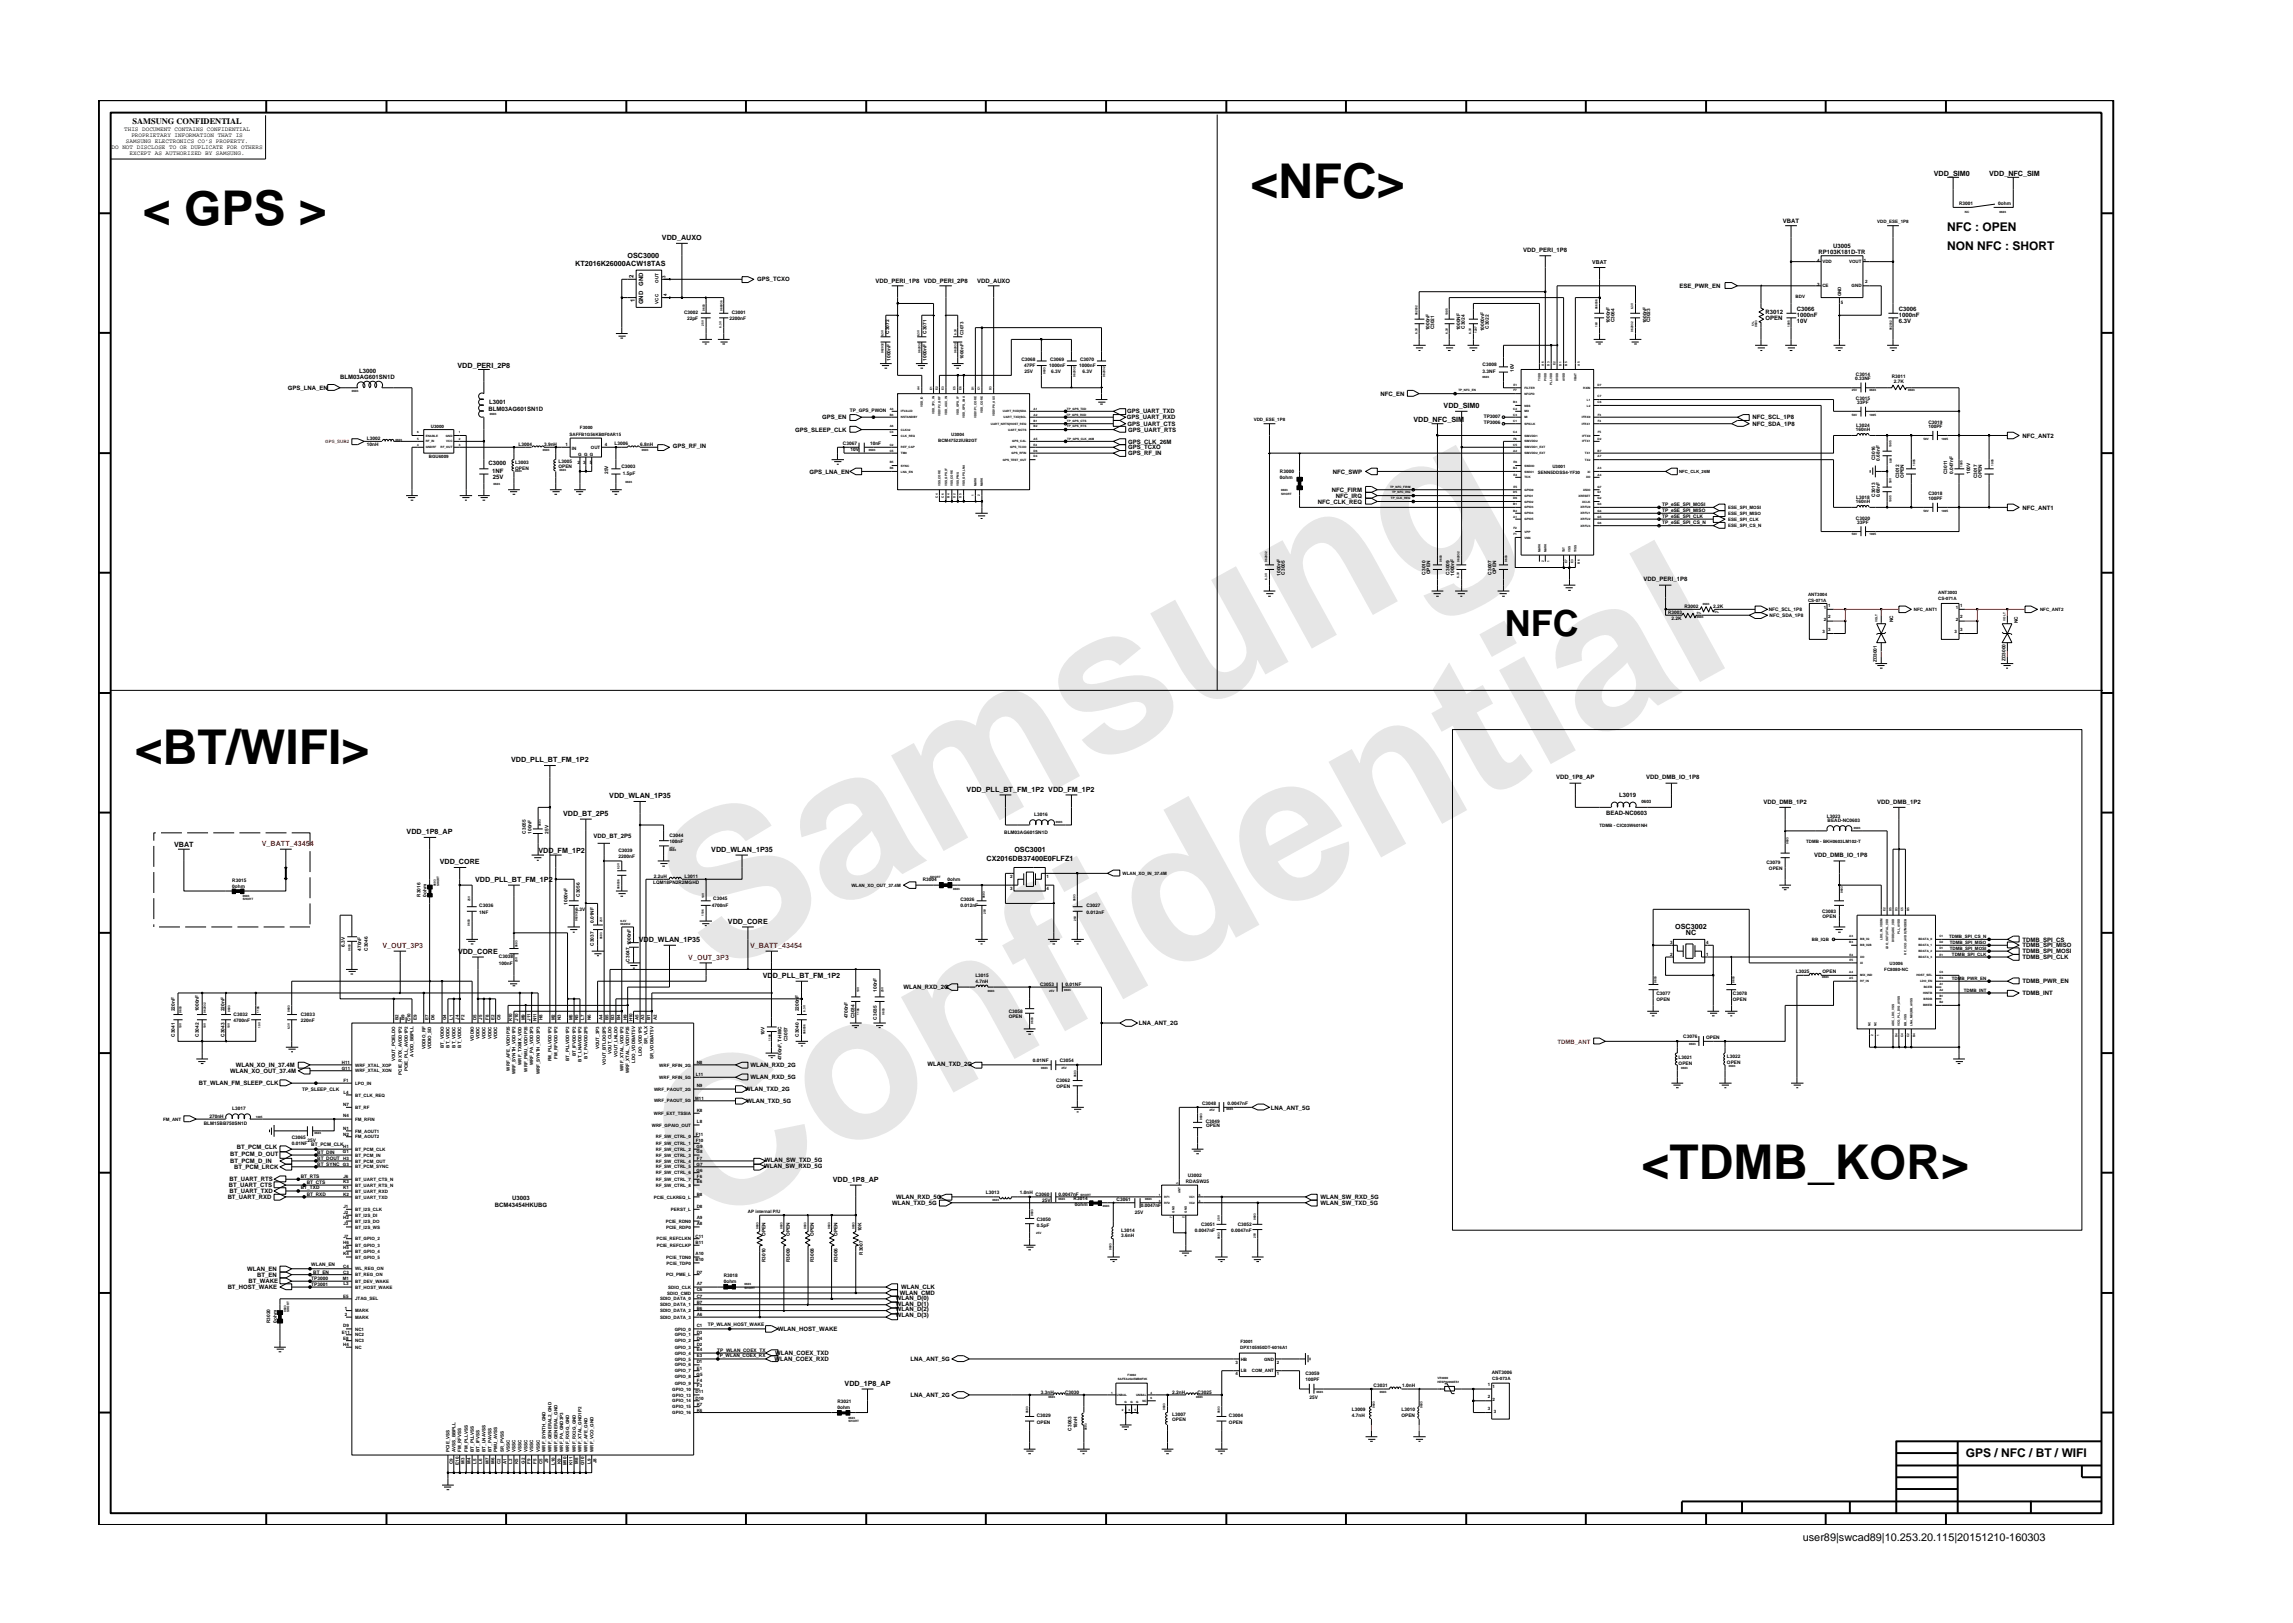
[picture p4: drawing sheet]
<svg xmlns="http://www.w3.org/2000/svg" width="297mm" height="210mm" viewBox="0 0 297 210" stroke-linecap="round" stroke-linejoin="round" font-family="sans-serif">
<defs><g id="words">
<g font-size="26.5" fill="#e6e6e6">
<text x="92.4" y="126.7" transform="rotate(-29 92.4 126.7)">Samsung</text>
<text x="91.1" y="159.4" transform="rotate(-29 91.1 159.4)">Confidential</text>
</g>
<g font-size="6.2">
<text x="18.5" y="29.1">&lt; GPS &gt;</text>
<text x="162" y="25.7">&lt;NFC&gt;</text>
<text x="17.5" y="98.9">&lt;BT/WIFI&gt;</text>
<text x="212.6" y="152.8">&lt;TDMB_KOR&gt;</text>
</g>
<text font-size="4.7" x="194.9" y="82.4">NFC</text>
<g font-size="1.6">
<text x="252.2" y="30">NFC : OPEN</text>
<text x="252.2" y="32.3">NON NFC : SHORT</text>
<text x="254.6" y="188.8">GPS / NFC / BT / WIFI</text>
</g>
<text font-size="1.4" x="233.5" y="199.7">user89|swcad89|10.253.20.115|20151210-160303</text>
<text font-size="1.1" x="17.2" y="16.1">SAMSUNG CONFIDENTIAL</text>
<g font-size=".9">
<text x="250.5" y="22.8">VDD_SIM0</text>
<text x="257.7" y="22.8">VDD_NFC_SIM</text>
<text x="74.5" y="34.4">KT2016K26000ACW18TAS</text>
<text x="81.3" y="33.5">OSC3000</text>
<text x="85.7" y="31.1">VDD_AUXO</text>
<text x="59.3" y="47.6">VDD_PERI_2P8</text>
<text x="187" y="52.9">VDD_SIM0</text>
<text x="183.1" y="54.6">VDD_NFC_SIM</text>
<text x="66.2" y="98.7">VDD_PLL_BT_FM_1P2</text>
<text x="52.7" y="108">VDD_1P8_AP</text>
<text x="72.9" y="105.7">VDD_BT_2P5</text>
<text x="78.9" y="103.3">VDD_WLAN_1P35</text>
<text x="125.2" y="102.6">VDD_PLL_BT_FM_1P2 VDD_FM_1P2</text>
<text x="22.6" y="109.8">VBAT</text>
<text x="57" y="111.9">VDD_CORE</text>
<text x="69.8" y="110.5">VDD_FM_1P2</text>
<text x="92.1" y="110.3">VDD_WLAN_1P35</text>
<text x="127.8" y="111.5">CX2016DB37400E0FLFZ1</text>
<text x="131.4" y="110.3">OSC3001</text>
<text x="61.6" y="114.2">VDD_PLL_BT_FM_1P2</text>
<text x="94.3" y="119.7">VDD_CORE</text>
<text x="59.3" y="123.6">VDD_CORE</text>
<text x="82.7" y="122">VDD_WLAN_1P35</text>
<text x="217" y="120.3">OSC3002</text>
<text x="218.4" y="121.2">NC</text>
<text x="98.8" y="126.7">VDD_PLL_BT_FM_1P2</text>
<text x="107.9" y="153.1">VDD_1P8_AP</text>
<text x="109.4" y="179.5">VDD_1P8_AP</text>
</g>
<g font-size=".9" fill="#f00">
<text x="33.9" y="109.6">V_BATT_43454</text>
<text x="49.5" y="122.8">V_OUT_3P3</text>
<text x="89.2" y="124.3">V_OUT_3P3</text>
<text x="97.2" y="122.8">V_BATT_43454</text>
</g>
<g font-size=".8">
<text x="16.1" y="17">THIS DOCUMENT CONTAINS CONFIDENTIAL</text>
<text x="17" y="17.8">PROPRIETARY INFORMATION THAT IS</text>
<text x="14.5" y="19.3">DO NOT DISCLOSE TO OR DUPLICATE FOR OTHERS</text>
<text x="16.3" y="18.5">SAMSUNG ELECTRONICS CO’S PROPERTY.</text>
<text x="16.8" y="20.1">EXCEPT AS AUTHORIZED BY SAMSUNG.</text>
<text x="231" y="28.9">VBAT</text>
<text x="197.3" y="32.7">VDD_PERI_1P8</text>
<text x="235.6" y="32.9">RP103K181D-TR</text>
<text x="237.5" y="32.1">U3005</text>
<text x="82.1" y="36" transform="rotate(-90 82.1 36)">2</text>
<text x="82.2" y="39.2" transform="rotate(-90 82.2 39.2)">1</text>
<text x="83.3" y="39.4" transform="rotate(-90 83.3 39.4)">GND</text>
<text x="83.3" y="37" transform="rotate(-90 83.3 37)">GND</text>
<text x="98.1" y="36.5">GPS_TCXO</text>
<text x="113.4" y="36.7">VDD_PERI_1P8</text>
<text x="119.7" y="36.7">VDD_PERI_2P8</text>
<text x="126.6" y="36.7">VDD_AUXO</text>
<text x="217.6" y="37.3">ESE_PWR_EN</text>
<text x="228.7" y="41.4">OPEN</text>
<text x="228.7" y="40.7">R3012</text>
<text x="232.8" y="41.9">10V</text>
<text x="232.8" y="41.1">1000nF</text>
<text x="232.8" y="40.3">C3066</text>
<text x="246" y="40.3">C3006</text>
<text x="246" y="41.1">1000nF</text>
<text x="246" y="41.9">6.3V</text>
<text x="37.3" y="50.5">GPS_LNA_EN</text>
<text x="44.1" y="49.1">BLM03AG601SN1D</text>
<text x="46.5" y="48.3">L3000</text>
<text x="63.3" y="53.2">BLM03AG601SN1D</text>
<text x="63.4" y="52.4">L3001</text>
<text x="146" y="53.6">GPS_UART_TXD</text>
<text x="178.8" y="51.3">NFC_EN</text>
<text x="87.2" y="58.1">GPS_RF_IN</text>
<text x="103" y="55.9">GPS_SLEEP_CLK</text>
<text x="106.5" y="54.3">GPS_EN</text>
<text x="146" y="54.3">GPS_UART_RXD</text>
<text x="146" y="55.2">GPS_UART_CTS</text>
<text x="146.2" y="57.5">GPS_CLK_26M</text>
<text x="146.2" y="59">GPS_RF_IN</text>
<text x="146.2" y="58.2">GPS_TCXO</text>
<text x="146.2" y="55.9">GPS_UART_RTS</text>
<text x="227" y="55.2">NFC_SDA_1P8</text>
<text x="227" y="54.3">NFC_SCL_1P8</text>
<text x="262" y="56.7">NFC_ANT2</text>
<text x="63.3" y="60.3">C3000</text>
<text x="63.8" y="61.2">1NF</text>
<text x="63.8" y="62.1">25V</text>
<text x="104.8" y="61.4">GPS_LNA_EN</text>
<text x="170.7" y="65.3">NFC_CLK_REQ</text>
<text x="172.5" y="63.7">NFC_FIRM</text>
<text x="172.7" y="61.4">NFC_SWP</text>
<text x="173.1" y="64.5">NFC_IRQ</text>
<text x="262" y="66">NFC_ANT1</text>
<text x="212.9" y="75.3">VDD_PERI_1P8</text>
<text x="201.6" y="101">VDD_1P8_AP</text>
<text x="213.2" y="101">VDD_DMB_IO_1P8</text>
<text x="208.1" y="105.6">BEAD-NC0603</text>
<text x="209.7" y="103.3">L3019</text>
<text x="228.4" y="104.2">VDD_DMB_1P2</text>
<text x="243.2" y="104.2">VDD_DMB_1P2</text>
<text x="76.9" y="108.5">VDD_BT_2P5</text>
<text x="235" y="111.1">VDD_DMB_IO_1P8</text>
<text x="262" y="123.5">TDMB_SPI_MOSI</text>
<text x="262" y="122.7">TDMB_SPI_MISO</text>
<text x="262" y="122">TDMB_SPI_CS</text>
<text x="262" y="124.3">TDMB_SPI_CLK</text>
<text x="117" y="128.2">WLAN_RXD_2G</text>
<text x="262" y="127.4">TDMB_PWR_EN</text>
<text x="262" y="128.9">TDMB_INT</text>
<text x="147.5" y="132.8">LNA_ANT_2G</text>
<text x="25.7" y="140.6">BT_WLAN_FM_SLEEP_CLK</text>
<text x="29.8" y="139">WLAN_XO_OUT_37.4M</text>
<text x="30.5" y="138.2">WLAN_XO_IN_37.4M</text>
<text x="96.5" y="141.4">WLAN_TXD_2G</text>
<text x="96.7" y="142.9">WLAN_TXD_5G</text>
<text x="97.2" y="138.2">WLAN_RXD_2G</text>
<text x="97.2" y="139.8">WLAN_RXD_5G</text>
<text x="120.2" y="138.1">WLAN_TXD_2G</text>
<text x="164.6" y="143.7">LNA_ANT_5G</text>
<text x="29.8" y="149.7">BT_PCM_D_OUT</text>
<text x="30.7" y="148.9">BT_PCM_CLK</text>
<text x="29.5" y="155.3">BT_UART_RXD</text>
<text x="29.7" y="153.8">BT_UART_CTS</text>
<text x="29.7" y="154.6">BT_UART_TXD</text>
<text x="29.7" y="153">BT_UART_RTS</text>
<text x="29.8" y="150.7">BT_PCM_D_IN</text>
<text x="30.3" y="151.4">BT_PCM_LRCK</text>
<text x="66.4" y="155.5">U3003</text>
<text x="99" y="151.3">WLAN_SW_RXD_5G</text>
<text x="99.1" y="150.5">WLAN_SW_TXD_5G</text>
<text x="116.1" y="155.3">WLAN_RXD_5G</text>
<text x="171.1" y="155.3">WLAN_SW_RXD_5G</text>
<text x="64.1" y="156.4">BCM43454HKUBG</text>
<text x="115.6" y="156.1">WLAN_TXD_5G</text>
<text x="171.1" y="156.1">WLAN_SW_TXD_5G</text>
<text x="29.5" y="167">BT_HOST_WAKE</text>
<text x="32" y="164.6">WLAN_EN</text>
<text x="32.2" y="166.3">BT_WAKE</text>
<text x="33.3" y="165.4">BT_EN</text>
<text x="116.6" y="167.8">WLAN_CMD</text>
<text x="116.7" y="167">WLAN_CLK</text>
<text x="100.8" y="172.4">WLAN_HOST_WAKE</text>
<text x="116.1" y="170.7">WLAN_D(3)</text>
<text x="116.1" y="169.9">WLAN_D(2)</text>
<text x="116.1" y="169.1">WLAN_D(1)</text>
<text x="116.1" y="168.4">WLAN_D(0)</text>
<text x="100.4" y="176.3">WLAN_COEX_RXD</text>
<text x="100.4" y="175.6">WLAN_COEX_TXD</text>
<text x="118" y="176.3">LNA_ANT_5G</text>
<text x="118" y="181">LNA_ANT_2G</text>
</g>
<text font-size=".8" fill="#f00" x="201.8" y="135.2">TDMB_ANT</text>
<text font-size=".7" x="206.3" y="34.1">VBAT</text>
<g font-size=".6">
<text x="243.2" y="28.9">VDD_ESE_1P8</text>
<text x="253.8" y="26.5">R3001</text>
<text x="258.9" y="26.5">0ohm</text>
<text x="235.4" y="33.9">4</text>
<text x="236.1" y="34.1">VDD</text>
<text x="239.5" y="34.1">VOUT</text>
<text x="241.4" y="33.9">1</text>
<text x="85.3" y="39.3" transform="rotate(-90 85.3 39.3)">VCC</text>
<text x="85.3" y="36.6" transform="rotate(-90 85.3 36.6)">OUT</text>
<text x="86.2" y="36" transform="rotate(-90 86.2 36)">3</text>
<text x="86.4" y="38.4" transform="rotate(-90 86.4 38.4)">4</text>
<text x="88.6" y="40.7">C3002</text>
<text x="89" y="41.4">22pF</text>
<text x="94.5" y="41.4">2200nF</text>
<text x="94.8" y="40.7">C3001</text>
<text x="208.5" y="41.9" transform="rotate(-90 208.5 41.9)">1000nF</text>
<text x="209.1" y="41.8" transform="rotate(-90 209.1 41.8)">C3064</text>
<text x="213.3" y="41.9" transform="rotate(-90 213.3 41.9)">1000nF</text>
<text x="213.8" y="41.8" transform="rotate(-90 213.8 41.8)">C3023</text>
<text x="232.6" y="38.6">BDV</text>
<text x="235.4" y="37">3</text>
<text x="236.1" y="37.2">CE</text>
<text x="238.4" y="39.4">5</text>
<text x="238.5" y="38.4" transform="rotate(-90 238.5 38.4)">GND</text>
<text x="239.9" y="37.2">GND</text>
<text x="241.6" y="36.6">2</text>
<text x="115.2" y="43.3" transform="rotate(-90 115.2 43.3)">C3072</text>
<text x="115.4" y="46.7" transform="rotate(-90 115.4 46.7)">1000nF</text>
<text x="120" y="46.7" transform="rotate(-90 120 46.7)">1000nF</text>
<text x="120" y="43.3" transform="rotate(-90 120 43.3)">C3071</text>
<text x="124.8" y="46.5" transform="rotate(-90 124.8 46.5)">1000nF</text>
<text x="124.8" y="43.4" transform="rotate(-90 124.8 43.4)">C3073</text>
<text x="132.3" y="46.8">C3068</text>
<text x="132.7" y="47.6">47PF</text>
<text x="135.9" y="47.6">1000nF</text>
<text x="136" y="46.8">C3069</text>
<text x="139.8" y="47.6">1000nF</text>
<text x="139.9" y="46.8">C3070</text>
<text x="185.2" y="42.8" transform="rotate(-90 185.2 42.8)">1000nF</text>
<text x="185.8" y="42.7" transform="rotate(-90 185.8 42.7)">C3021</text>
<text x="189.1" y="42.8" transform="rotate(-90 189.1 42.8)">1000NF</text>
<text x="189.7" y="42.6" transform="rotate(-90 189.7 42.6)">C3024</text>
<text x="192.1" y="47.4">C3008</text>
<text x="192.3" y="42.9" transform="rotate(-90 192.3 42.9)">10000nF</text>
<text x="192.9" y="42.6" transform="rotate(-90 192.9 42.6)">C3022</text>
<text x="110.1" y="53.3">TP_GPS_PWON</text>
<text x="132.7" y="48.3">25V</text>
<text x="136.2" y="48.3">6.3V</text>
<text x="140.2" y="48.3">6.3V</text>
<text x="192.1" y="48.3">3.3NF</text>
<text x="196.1" y="48.2" transform="rotate(-90 196.1 48.2)">10V</text>
<text x="240.3" y="49.3">0.33NF</text>
<text x="240.4" y="48.7">C3014</text>
<text x="240.4" y="51.8">C3015</text>
<text x="240.6" y="52.3">33PF</text>
<text x="245.1" y="49">R3011</text>
<text x="245.3" y="49.6">2.7K</text>
<text x="47.5" y="57">L3002</text>
<text x="47.5" y="57.8">10nH</text>
<text x="55.5" y="59.3">BGU6009</text>
<text x="55.8" y="55.4">U3000</text>
<text x="67.2" y="57.8">L3004</text>
<text x="70.5" y="57.8">3.9nH</text>
<text x="73.3" y="57.8">1</text>
<text x="73.8" y="56.5">SAFFB1G56KB0F0AR15</text>
<text x="74.1" y="58.3">IN</text>
<text x="74.9" y="59">G G G</text>
<text x="75.1" y="55.6">F3000</text>
<text x="76.5" y="58.1">OUT</text>
<text x="78.3" y="57.8">4</text>
<text x="79.6" y="57.6">L3006</text>
<text x="82.9" y="57.8">6.8nH</text>
<text x="109.2" y="57.6">C3067</text>
<text x="110.2" y="58.4">10V</text>
<text x="112.7" y="57.6">10nF</text>
<text x="121.5" y="57.2">BCM47522IUB2GT</text>
<text x="123.2" y="56.5">U3004</text>
<text x="162.4" y="54.5">VDD_ESE_1P8</text>
<text x="192.2" y="54.9">TP3006</text>
<text x="192.2" y="54.1">TP3007</text>
<text x="240.4" y="55.9">160nH</text>
<text x="240.4" y="55.3">L3024</text>
<text x="242.9" y="59.6" transform="rotate(-90 242.9 59.6)">C3016</text>
<text x="243.5" y="59.7" transform="rotate(-90 243.5 59.7)">0.68nF</text>
<text x="249.8" y="55.5">100PF</text>
<text x="249.8" y="54.9">C3019</text>
<text x="66.7" y="60.9">OPEN</text>
<text x="66.7" y="60.1">L3003</text>
<text x="72.4" y="60">L3005</text>
<text x="72.4" y="60.6">OPEN</text>
<text x="74.8" y="60.1">2</text>
<text x="75.6" y="60.1">3</text>
<text x="76.4" y="60.1">5</text>
<text x="78.8" y="61.4" transform="rotate(-90 78.8 61.4)">25V</text>
<text x="80.5" y="60.6">C3003</text>
<text x="80.7" y="61.5">1.5pF</text>
<text x="165.8" y="61.2">R3000</text>
<text x="165.8" y="62">0ohm</text>
<text x="199.2" y="61.5">SENN5DDSS4-YF30</text>
<text x="201.1" y="60.7">U3001</text>
<text x="215.3" y="65.5">TP_eSE_SPI_MOSI</text>
<text x="217.5" y="61.3">NFC_CLK_26M</text>
<text x="223.9" y="65.9">ESE_SPI_MOSI</text>
<text x="240.4" y="65.2">160nH</text>
<text x="240.4" y="64.6">L3018</text>
<text x="242.9" y="64.4" transform="rotate(-90 242.9 64.4)">C3013</text>
<text x="243.5" y="64.4" transform="rotate(-90 243.5 64.4)">0.68nF</text>
<text x="246" y="62" transform="rotate(-90 246 62)">C3012</text>
<text x="246.6" y="62" transform="rotate(-90 246.6 62)">OPEN</text>
<text x="249.8" y="64.2">C3018</text>
<text x="249.8" y="64.8">100PF</text>
<text x="252.3" y="61.4" transform="rotate(-90 252.3 61.4)">C3011</text>
<text x="253" y="61.4" transform="rotate(-90 253 61.4)">0.047nF</text>
<text x="255.2" y="61.4" transform="rotate(-90 255.2 61.4)">100V</text>
<text x="256.1" y="62" transform="rotate(-90 256.1 62)">C3017</text>
<text x="256.7" y="62" transform="rotate(-90 256.7 62)">OPEN</text>
<text x="215.3" y="67.1">TP_eSE_SPI_CLK</text>
<text x="215.3" y="67.9">TP_eSE_SPI_CS_N</text>
<text x="215.3" y="66.4">TP_eSE_SPI_MISO</text>
<text x="223.9" y="66.7">ESE_SPI_MISO</text>
<text x="223.9" y="67.5">ESE_SPI_CLK</text>
<text x="223.9" y="68.3">ESE_SPI_CS_N</text>
<text x="240.4" y="67.3">C3020</text>
<text x="240.6" y="67.9">33PF</text>
<text x="165.9" y="74.6" transform="rotate(-90 165.9 74.6)">1000nF</text>
<text x="166.5" y="74.4" transform="rotate(-90 166.5 74.4)">C3005</text>
<text x="184.7" y="74.4" transform="rotate(-90 184.7 74.4)">C3010</text>
<text x="185.3" y="74.4" transform="rotate(-90 185.3 74.4)">OPEN</text>
<text x="187.8" y="74.4" transform="rotate(-90 187.8 74.4)">C3009</text>
<text x="188.4" y="74.6" transform="rotate(-90 188.4 74.6)">1000nF</text>
<text x="193.2" y="74.4" transform="rotate(-90 193.2 74.4)">C3007</text>
<text x="193.8" y="74.4" transform="rotate(-90 193.8 74.4)">OPEN</text>
<text x="234.2" y="77.2">ANT3004</text>
<text x="251.1" y="77.8">CS-071A</text>
<text x="251.1" y="77">ANT3003</text>
<text x="216.1" y="79.5">R3003</text>
<text x="216.5" y="80.3">2.2K</text>
<text x="218.2" y="78.8">R3002</text>
<text x="221.9" y="78.8">2.2K</text>
<text x="229.1" y="79.2">NFC_SCL_1P8</text>
<text x="229.2" y="79.9">NFC_SDA_1P8</text>
<text x="234.2" y="78">CS-071A</text>
<text x="236.1" y="82">3</text>
<text x="236.2" y="78.9">1</text>
<text x="236.2" y="80.5">2</text>
<text x="236.8" y="78.6">1</text>
<text x="236.8" y="80.1">2</text>
<text x="236.8" y="81.7">3</text>
<text x="245.3" y="80.6" transform="rotate(-90 245.3 80.6)">NC</text>
<text x="247.9" y="79.1">NFC_ANT1</text>
<text x="253.2" y="82">3</text>
<text x="253.4" y="78.9">1</text>
<text x="253.4" y="80.5">2</text>
<text x="253.9" y="78.6">1</text>
<text x="253.9" y="80.1">2</text>
<text x="253.9" y="81.7">3</text>
<text x="261.4" y="80.8" transform="rotate(-90 261.4 80.8)">NC</text>
<text x="264.3" y="79.1">NFC_ANT2</text>
<text x="243.1" y="85.8" transform="rotate(-90 243.1 85.8)">ZD3001</text>
<text x="259.8" y="85.6" transform="rotate(-90 259.8 85.6)">ZD3000</text>
<text x="68.1" y="108" transform="rotate(-90 68.1 108)">C3055</text>
<text x="68.9" y="108" transform="rotate(-90 68.9 108)">100nF</text>
<text x="71.1" y="108" transform="rotate(-90 71.1 108)">25V</text>
<text x="134" y="105.7">L3016</text>
<text x="207.2" y="107.1">TDMB - CIC03W601NH</text>
<text x="212.6" y="104">0603</text>
<text x="236.7" y="106">L3023</text>
<text x="236.7" y="106.5">BEAD-NC0603</text>
<text x="80.1" y="111.2">2200nF</text>
<text x="80.1" y="110.4">C3039</text>
<text x="84.7" y="113.7">2.2uH</text>
<text x="86.7" y="109.2">100nF</text>
<text x="86.7" y="108.5">C3044</text>
<text x="88.7" y="113.7">L3011</text>
<text x="130.1" y="108">BLM03AG601SN1D</text>
<text x="130.8" y="113.7">2</text>
<text x="135.6" y="113.7">1</text>
<text x="145.4" y="113.4">WLAN_XO_IN_37.4M</text>
<text x="228.8" y="112">C3079</text>
<text x="229.2" y="112.7">OPEN</text>
<text x="234" y="109.2">TDMB - BKH0603LM102-T</text>
<text x="30.1" y="115">0ohm</text>
<text x="30.1" y="114.2">R3015</text>
<text x="54.5" y="116.2" transform="rotate(-90 54.5 116.2)">R3016</text>
<text x="55.2" y="116.2" transform="rotate(-90 55.2 116.2)">0ohm</text>
<text x="62.1" y="118.4">1NF</text>
<text x="62.1" y="117.5">C3036</text>
<text x="73.5" y="117.2" transform="rotate(-90 73.5 117.2)">1000nF</text>
<text x="74.5" y="118">6.3V</text>
<text x="75.1" y="116.2" transform="rotate(-90 75.1 116.2)">C3056</text>
<text x="76.9" y="119.6" transform="rotate(-90 76.9 119.6)">0.01NF</text>
<text x="84.6" y="114.5">LQM18PN2R2MGHD</text>
<text x="92.2" y="117.5">4700nF</text>
<text x="92.4" y="116.6">C3045</text>
<text x="110.3" y="114.9">WLAN_XO_OUT_37.4M</text>
<text x="119.5" y="114.2">R3004</text>
<text x="122.7" y="114.2">0ohm</text>
<text x="124.4" y="117.5">0.012nF</text>
<text x="124.4" y="116.8">C3026</text>
<text x="130.9" y="115.3">3</text>
<text x="135.6" y="115.3">4</text>
<text x="140.7" y="118.4">0.012nF</text>
<text x="140.7" y="117.5">C3027</text>
<text x="236" y="118.3">C3083</text>
<text x="236.1" y="119">OPEN</text>
<text x="44.7" y="122.6" transform="rotate(-90 44.7 122.6)">6.3V</text>
<text x="46.8" y="123.2" transform="rotate(-90 46.8 123.2)">470nF</text>
<text x="47.6" y="123.2" transform="rotate(-90 47.6 123.2)">C3046</text>
<text x="64.6" y="124.1">C3038</text>
<text x="64.6" y="125">100nF</text>
<text x="76.9" y="122.5" transform="rotate(-90 76.9 122.5)">C3037</text>
<text x="81.6" y="124.6" transform="rotate(-90 81.6 124.6)">C3047</text>
<text x="81.7" y="122.5" transform="rotate(-90 81.7 122.5)">1000nF</text>
<text x="216.4" y="122.3">3</text>
<text x="216.4" y="123.8">2</text>
<text x="221" y="123.8">1</text>
<text x="221" y="122.3">4</text>
<text x="234.7" y="121.9">BB_IQB</text>
<text x="244.1" y="125.8">FC8080-NC</text>
<text x="244.8" y="125">U3006</text>
<text x="252.5" y="121.5">TDMB_SPI_CS_N</text>
<text x="252.6" y="123">TDMB_SPI_MOSI</text>
<text x="252.6" y="122.2">TDMB_SPI_MISO</text>
<text x="252.9" y="123.9">TDMB_SPI_CLK</text>
<text x="22.6" y="131" transform="rotate(-90 22.6 131)">220nF</text>
<text x="25.8" y="131" transform="rotate(-90 25.8 131)">1000nF</text>
<text x="29.1" y="131" transform="rotate(-90 29.1 131)">220nF</text>
<text x="30.3" y="131.6">C3032</text>
<text x="39" y="131.6">C3033</text>
<text x="103.5" y="131" transform="rotate(-90 103.5 131)">2200nF</text>
<text x="109.8" y="131.9" transform="rotate(-90 109.8 131.9)">4700nF</text>
<text x="110.7" y="131.9" transform="rotate(-90 110.7 131.9)">C3034</text>
<text x="113.6" y="128.5" transform="rotate(-90 113.6 128.5)">100nF</text>
<text x="126.4" y="127.3">4.7nH</text>
<text x="126.4" y="126.5">L3015</text>
<text x="130.7" y="131.9">OPEN</text>
<text x="130.7" y="131.2">C3058</text>
<text x="134.7" y="127.7">C3053</text>
<text x="138" y="127.7">0.01NF</text>
<text x="214.6" y="129.7">OPEN</text>
<text x="214.6" y="128.9">C3077</text>
<text x="224.5" y="129.7">OPEN</text>
<text x="224.5" y="128.9">C3078</text>
<text x="232.6" y="126.1">L3025</text>
<text x="236.1" y="126.1">OPEN</text>
<text x="252.8" y="126.9">TDMB_PWR_EN</text>
<text x="254.4" y="128.5">TDMB_INT</text>
<text x="22.6" y="134.3" transform="rotate(-90 22.6 134.3)">C3041</text>
<text x="25.8" y="134.3" transform="rotate(-90 25.8 134.3)">C3042</text>
<text x="29.1" y="134.3" transform="rotate(-90 29.1 134.3)">C3043</text>
<text x="30.3" y="132.4">4700nF</text>
<text x="39" y="132.4">220nF</text>
<text x="44.3" y="137.8">H11</text>
<text x="51.2" y="137.5" transform="rotate(-90 51.2 137.5)">VOUT_PCIELDO</text>
<text x="51.6" y="132.1" transform="rotate(-90 51.6 132.1)">B2</text>
<text x="52.4" y="132.1" transform="rotate(-90 52.4 132.1)">B9</text>
<text x="53.2" y="132.3" transform="rotate(-90 53.2 132.3)">C10</text>
<text x="53.6" y="136.9" transform="rotate(-90 53.6 136.9)">AVDD_BBPLL</text>
<text x="54" y="132.1" transform="rotate(-90 54 132.1)">E9</text>
<text x="55.1" y="135.9" transform="rotate(-90 55.1 135.9)">VDDIO_RF</text>
<text x="55.5" y="132.1" transform="rotate(-90 55.5 132.1)">E7</text>
<text x="55.9" y="135.9" transform="rotate(-90 55.9 135.9)">VDDIO_SD</text>
<text x="56.3" y="132.1" transform="rotate(-90 56.3 132.1)">D6</text>
<text x="57.5" y="135.7" transform="rotate(-90 57.5 135.7)">BT_VDDO</text>
<text x="57.8" y="132.2" transform="rotate(-90 57.8 132.2)">G4</text>
<text x="58.2" y="135.7" transform="rotate(-90 58.2 135.7)">BT_VDDC</text>
<text x="58.7" y="132.1" transform="rotate(-90 58.7 132.1)">L1</text>
<text x="59" y="135.7" transform="rotate(-90 59 135.7)">BT_VDDC</text>
<text x="59.4" y="132.1" transform="rotate(-90 59.4 132.1)">J4</text>
<text x="59.8" y="135.7" transform="rotate(-90 59.8 135.7)">BT_VDDC</text>
<text x="60.2" y="132.1" transform="rotate(-90 60.2 132.1)">F2</text>
<text x="61.4" y="134.8" transform="rotate(-90 61.4 134.8)">VDDIO</text>
<text x="61.7" y="132.1" transform="rotate(-90 61.7 132.1)">D5</text>
<text x="62.1" y="134.6" transform="rotate(-90 62.1 134.6)">VDDC</text>
<text x="62.5" y="132.1" transform="rotate(-90 62.5 132.1)">J5</text>
<text x="62.9" y="134.6" transform="rotate(-90 62.9 134.6)">VDDC</text>
<text x="63.3" y="132.1" transform="rotate(-90 63.3 132.1)">F8</text>
<text x="63.7" y="134.6" transform="rotate(-90 63.7 134.6)">VDDC</text>
<text x="64.1" y="132.1" transform="rotate(-90 64.1 132.1)">E2</text>
<text x="64.4" y="134.6" transform="rotate(-90 64.4 134.6)">VDDC</text>
<text x="64.8" y="132.1" transform="rotate(-90 64.8 132.1)">C8</text>
<text x="66.4" y="132.3" transform="rotate(-90 66.4 132.3)">K10</text>
<text x="67.1" y="132.3" transform="rotate(-90 67.1 132.3)">J10</text>
<text x="67.6" y="137.9" transform="rotate(-90 67.6 137.9)">WRF_TXMIX_VDD</text>
<text x="68" y="132.2" transform="rotate(-90 68 132.2)">M9</text>
<text x="68.7" y="132.3" transform="rotate(-90 68.7 132.3)">J11</text>
<text x="69.5" y="132.3" transform="rotate(-90 69.5 132.3)">N11</text>
<text x="70.3" y="132.1" transform="rotate(-90 70.3 132.1)">H8</text>
<text x="71.4" y="137.5" transform="rotate(-90 71.4 137.5)">FM_PLLVDD1P2</text>
<text x="71.9" y="132.2" transform="rotate(-90 71.9 132.2)">M2</text>
<text x="72.2" y="137.2" transform="rotate(-90 72.2 137.2)">FM_RFVDD1P2</text>
<text x="72.6" y="132.1" transform="rotate(-90 72.6 132.1)">N3</text>
<text x="73.7" y="137.4" transform="rotate(-90 73.7 137.4)">BT_PLLVDD1P2</text>
<text x="74.2" y="132.2" transform="rotate(-90 74.2 132.2)">M5</text>
<text x="74.6" y="136.8" transform="rotate(-90 74.6 136.8)">BT_IFVDD1P2</text>
<text x="74.9" y="132.1" transform="rotate(-90 74.9 132.1)">N5</text>
<text x="75.3" y="137.5" transform="rotate(-90 75.3 137.5)">BT_LNAVDD1P2</text>
<text x="75.7" y="132.1" transform="rotate(-90 75.7 132.1)">L7</text>
<text x="76.1" y="137.1" transform="rotate(-90 76.1 137.1)">BT_PAVDD2P5</text>
<text x="76.5" y="132.1" transform="rotate(-90 76.5 132.1)">N6</text>
<text x="77.6" y="135.9" transform="rotate(-90 77.6 135.9)">VOUT_3P3</text>
<text x="78" y="132.1" transform="rotate(-90 78 132.1)">A4</text>
<text x="78.5" y="137.9" transform="rotate(-90 78.5 137.9)">VOUT_BTLDO2P5</text>
<text x="78.8" y="132.1" transform="rotate(-90 78.8 132.1)">B5</text>
<text x="79.2" y="136.5" transform="rotate(-90 79.2 136.5)">VOUT_CLDO</text>
<text x="79.6" y="132.1" transform="rotate(-90 79.6 132.1)">B3</text>
<text x="80" y="136.9" transform="rotate(-90 80 136.9)">VOUT_LNLDO</text>
<text x="80.3" y="132.1" transform="rotate(-90 80.3 132.1)">B4</text>
<text x="81.2" y="132.1" transform="rotate(-90 81.2 132.1)">H9</text>
<text x="81.9" y="132.3" transform="rotate(-90 81.9 132.3)">H10</text>
<text x="82.3" y="137.6" transform="rotate(-90 82.3 137.6)">LDO_VDDBAT5V</text>
<text x="82.7" y="132.1" transform="rotate(-90 82.7 132.1)">A5</text>
<text x="83.1" y="136.8" transform="rotate(-90 83.1 136.8)">LDO_VDD1P5</text>
<text x="83.5" y="132.1" transform="rotate(-90 83.5 132.1)">A3</text>
<text x="83.9" y="135.2" transform="rotate(-90 83.9 135.2)">SR_VLX</text>
<text x="84.2" y="132.1" transform="rotate(-90 84.2 132.1)">B1</text>
<text x="84.7" y="137.2" transform="rotate(-90 84.7 137.2)">SR_VDDBAT5V</text>
<text x="85.1" y="132.1" transform="rotate(-90 85.1 132.1)">A2</text>
<text x="90.2" y="137.8">N8</text>
<text x="99" y="134.1" transform="rotate(-90 99 134.1)">10V</text>
<text x="101.2" y="137.4" transform="rotate(-90 101.2 137.4)">4700nF,T-HMC</text>
<text x="102" y="134.9" transform="rotate(-90 102 134.9)">C3057</text>
<text x="103.5" y="134.3" transform="rotate(-90 103.5 134.3)">C3040</text>
<text x="113.6" y="132.1" transform="rotate(-90 113.6 132.1)">C3035</text>
<text x="133.8" y="137.6">0.01NF</text>
<text x="137.3" y="137.6">C3054</text>
<text x="217.5" y="137.2">L3021</text>
<text x="217.5" y="138">OPEN</text>
<text x="218" y="134.5">C3076</text>
<text x="221" y="134.6">OPEN</text>
<text x="223.7" y="137">L3022</text>
<text x="223.7" y="137.8">OPEN</text>
<text x="30.1" y="143.8">L3017</text>
<text x="39.1" y="141.3">TP_SLEEP_CLK</text>
<text x="44.3" y="138.6">G11</text>
<text x="44.4" y="143.2">N7</text>
<text x="44.5" y="140.1">F1</text>
<text x="44.5" y="141.7">L4</text>
<text x="46" y="138.2">WRF_XTAL_XOP</text>
<text x="46" y="138.9">WRF_XTAL_XON</text>
<text x="46" y="140.5">LPO_IN</text>
<text x="46" y="143.7">BT_RF</text>
<text x="46" y="142.1">BT_CLK_REQ</text>
<text x="52.1" y="139.2" transform="rotate(-90 52.1 139.2)">PCIE_RXTX_AVDD1P2</text>
<text x="52.8" y="138.7" transform="rotate(-90 52.8 138.7)">PCIE_PLL_AVDD1P2</text>
<text x="66" y="138.7" transform="rotate(-90 66 138.7)">WRF_AFE_VDD1P35</text>
<text x="66.8" y="139.2" transform="rotate(-90 66.8 139.2)">WRF_SYNTH_VDD1P2</text>
<text x="68.3" y="138.8" transform="rotate(-90 68.3 138.8)">WRF_PMU_VDD1P35</text>
<text x="69.1" y="138" transform="rotate(-90 69.1 138)">WRF_PA_VDD3P3</text>
<text x="69.9" y="139.2" transform="rotate(-90 69.9 139.2)">WRF_SYNTH_VDD3P3</text>
<text x="80.8" y="138.7" transform="rotate(-90 80.8 138.7)">WRF_XTAL_VDD1P2</text>
<text x="81.5" y="139" transform="rotate(-90 81.5 139)">WRF_XTAL_VDD1P35</text>
<text x="84.7" y="141.3">WRF_PAOUT_2G</text>
<text x="84.7" y="142.8">WRF_PAOUT_5G</text>
<text x="85.4" y="138.2">WRF_RFIN_2G</text>
<text x="85.4" y="139.8">WRF_RFIN_5G</text>
<text x="90.1" y="142.5">M11</text>
<text x="90.1" y="139.3">L11</text>
<text x="90.2" y="140.9">N9</text>
<text x="136.8" y="140.2">C3062</text>
<text x="136.9" y="140.9">OPEN</text>
<text x="155.7" y="143.2">C3048</text>
<text x="159" y="143.2">0.0047nF</text>
<text x="21.1" y="145.2">FM_ANT</text>
<text x="26.4" y="145.8">BLM15BB750SN1D</text>
<text x="27.1" y="144.8">270nH</text>
<text x="37.8" y="148.3">0.01NF</text>
<text x="37.8" y="147.5">C3065</text>
<text x="39.8" y="147.9">25V</text>
<text x="40.3" y="148.5">BT_PCM_CLK</text>
<text x="41.1" y="149.4">BT_DIN</text>
<text x="44.4" y="149.4">G1</text>
<text x="44.4" y="147.1">N2</text>
<text x="44.4" y="144.8">N4</text>
<text x="44.4" y="148.7">H1</text>
<text x="44.4" y="146.4">N1</text>
<text x="46" y="147.5">FM_AOUT2</text>
<text x="46" y="145.2">FM_RFIN</text>
<text x="46" y="149.1">BT_PCM_CLK</text>
<text x="46" y="149.8">BT_PCM_IN</text>
<text x="46" y="146.7">FM_AOUT1</text>
<text x="84.4" y="146">WRF_GPAIO_OUT</text>
<text x="84.7" y="144.4">WRF_EXT_TSSIA</text>
<text x="85" y="149.8">RF_SW_CTRL_3</text>
<text x="85" y="149.1">RF_SW_CTRL_2</text>
<text x="85" y="148.3">RF_SW_CTRL_1</text>
<text x="85" y="147.5">RF_SW_CTRL_0</text>
<text x="90.1" y="147.9">F10</text>
<text x="90.1" y="147.1">F11</text>
<text x="90.2" y="148.7">G9</text>
<text x="90.2" y="149.4">G8</text>
<text x="90.2" y="144">K8</text>
<text x="90.3" y="145.5">L8</text>
<text x="156.2" y="145.4">C3049</text>
<text x="156.3" y="146">OPEN</text>
<text x="39" y="152.6">BT_RTS</text>
<text x="39" y="154.1">BT_TXD</text>
<text x="39.7" y="153.3">BT_CTS</text>
<text x="39.7" y="154.9">BT_RXD</text>
<text x="41.1" y="150.3">BT_DOUT</text>
<text x="41.1" y="151">BT_SYNC</text>
<text x="44.4" y="151">G3</text>
<text x="44.4" y="154.1">K1</text>
<text x="44.4" y="150.3">H3</text>
<text x="44.4" y="154.9">K2</text>
<text x="44.4" y="153.3">K3</text>
<text x="44.5" y="152.6">J6</text>
<text x="46" y="153">BT_UART_CTS_N</text>
<text x="46" y="154.5">BT_UART_RXD</text>
<text x="46" y="150.6">BT_PCM_OUT</text>
<text x="46" y="151.4">BT_PCM_SYNC</text>
<text x="46" y="155.3">BT_UART_TXD</text>
<text x="46" y="153.7">BT_UART_RTS_N</text>
<text x="84.7" y="155.3">PCIE_CLKREQ_L</text>
<text x="85" y="152.1">RF_SW_CTRL_6</text>
<text x="85" y="151.4">RF_SW_CTRL_5</text>
<text x="85" y="153">RF_SW_CTRL_7</text>
<text x="85" y="150.6">RF_SW_CTRL_4</text>
<text x="85" y="153.7">RF_SW_CTRL_8</text>
<text x="90.2" y="151.8">G6</text>
<text x="90.2" y="151">G7</text>
<text x="90.2" y="154.9">B8</text>
<text x="90.3" y="153.3">E6</text>
<text x="90.3" y="152.6">F6</text>
<text x="90.3" y="150.3">F7</text>
<text x="127.7" y="154.7">L3013</text>
<text x="132.1" y="154.7">1.0nH C3060</text>
<text x="135" y="155.7">25V</text>
<text x="137.1" y="154.9">0.0047nF</text>
<text x="139.1" y="155.5">R3014</text>
<text x="144.6" y="155.6">C3061</text>
<text x="153.6" y="153.2">RDASW25</text>
<text x="153.9" y="152.5">U3002</text>
<text x="44.4" y="158">H2</text>
<text x="44.4" y="161.9">H5</text>
<text x="44.4" y="161.1">H6</text>
<text x="44.5" y="160.3">J7</text>
<text x="44.5" y="156.5">J1</text>
<text x="44.5" y="157.2">J2</text>
<text x="44.5" y="158.7">J3</text>
<text x="46" y="160.7">BT_GPIO_2</text>
<text x="46" y="156.9">BT_I2S_CLK</text>
<text x="46" y="157.6">BT_I2S_DI</text>
<text x="46" y="159.2">BT_I2S_WS</text>
<text x="46" y="158.4">BT_I2S_DO</text>
<text x="46" y="161.5">BT_GPIO_3</text>
<text x="85.1" y="160.7">PCIE_REFCLKN</text>
<text x="85.1" y="161.5">PCIE_REFCLKP</text>
<text x="86.3" y="158.4">PCIE_RDN0</text>
<text x="86.3" y="159.2">PCIE_RDP0</text>
<text x="86.9" y="156.9">PERST_L</text>
<text x="90.1" y="161.1">B11</text>
<text x="90.1" y="160.3">C11</text>
<text x="90.2" y="156.5">D8</text>
<text x="90.2" y="158.7">A8</text>
<text x="90.2" y="158">A9</text>
<text x="96.9" y="157.2">AP internal P/U</text>
<text x="99.2" y="160.1" transform="rotate(-90 99.2 160.1)">OPEN</text>
<text x="102.3" y="160.1" transform="rotate(-90 102.3 160.1)">OPEN</text>
<text x="105.4" y="160.1" transform="rotate(-90 105.4 160.1)">OPEN</text>
<text x="108.5" y="160.1" transform="rotate(-90 108.5 160.1)">OPEN</text>
<text x="111.6" y="159.5" transform="rotate(-90 111.6 159.5)">10K</text>
<text x="134.3" y="158.2">C3050</text>
<text x="134.3" y="158.9">0.5pF</text>
<text x="139.3" y="156.3">0ohm</text>
<text x="145.2" y="160.3">3.6nH</text>
<text x="145.2" y="159.5">L3014</text>
<text x="147" y="157.3">25V</text>
<text x="147.8" y="156.4">0.0047nF</text>
<text x="154.8" y="159.5">0.0047nF</text>
<text x="155.6" y="158.8">C3051</text>
<text x="159.5" y="159.5">0.0047nF</text>
<text x="160.3" y="158.8">C3052</text>
<text x="40.3" y="164">WLAN_EN</text>
<text x="40.3" y="166.5">TP3001</text>
<text x="40.3" y="165.8">TP3000</text>
<text x="40.6" y="165">BT_EN</text>
<text x="44.4" y="165.8">M1</text>
<text x="44.4" y="165">C3</text>
<text x="44.4" y="164.2">C4</text>
<text x="44.4" y="162.6">K4</text>
<text x="44.5" y="166.5">L3</text>
<text x="46" y="166.2">BT_DEV_WAKE</text>
<text x="46" y="162.3">BT_GPIO_4</text>
<text x="46" y="165.3">BT_REG_ON</text>
<text x="46" y="164.6">WL_REG_ON</text>
<text x="46" y="163.1">BT_GPIO_5</text>
<text x="46" y="166.9">BT_HOST_WAKE</text>
<text x="86.3" y="165.3">PCI_PME_L</text>
<text x="86.3" y="163.1">PCIE_TDN0</text>
<text x="86.3" y="163.8">PCIE_TDP0</text>
<text x="86.4" y="167.7">SDIO_CMD</text>
<text x="86.6" y="166.9">SDIO_CLK</text>
<text x="90.1" y="163.4">B10</text>
<text x="90.1" y="162.6">A10</text>
<text x="90.2" y="167.3">C6</text>
<text x="90.2" y="165">D7</text>
<text x="90.2" y="166.5">A7</text>
<text x="93.8" y="165.5">R3018</text>
<text x="93.8" y="166.2">0ohm</text>
<text x="99.2" y="163.5" transform="rotate(-90 99.2 163.5)">R3010</text>
<text x="102.3" y="163.5" transform="rotate(-90 102.3 163.5)">R3009</text>
<text x="105.4" y="163.5" transform="rotate(-90 105.4 163.5)">R3008</text>
<text x="108.5" y="163.5" transform="rotate(-90 108.5 163.5)">R3006</text>
<text x="111.8" y="162.6" transform="rotate(-90 111.8 162.6)">R3007</text>
<text x="35" y="171.4" transform="rotate(-90 35 171.4)">R3020</text>
<text x="35.8" y="171.4" transform="rotate(-90 35.8 171.4)">0ohm</text>
<text x="44.3" y="172.8">E11</text>
<text x="44.4" y="171.9">D9</text>
<text x="44.5" y="173.6">E8</text>
<text x="44.5" y="168.1">E5</text>
<text x="44.7" y="169.7">1</text>
<text x="44.7" y="170.4">2</text>
<text x="46" y="170">MARK</text>
<text x="46" y="170.8">MARK</text>
<text x="46" y="172.4">NC1</text>
<text x="46" y="173.9">NC3</text>
<text x="46" y="173.1">NC2</text>
<text x="46" y="168.5">JTAG_SEL</text>
<text x="85.5" y="168.5">SDIO_DATA_0</text>
<text x="85.5" y="170">SDIO_DATA_2</text>
<text x="85.5" y="169.2">SDIO_DATA_1</text>
<text x="85.5" y="170.8">SDIO_DATA_3</text>
<text x="87.4" y="172.4">GPIO_0</text>
<text x="87.4" y="173.1">GPIO_1</text>
<text x="87.4" y="173.9">GPIO_2</text>
<text x="90.2" y="168.1">C7</text>
<text x="90.2" y="169.7">B6</text>
<text x="90.2" y="168.9">B7</text>
<text x="90.2" y="171.9">C1</text>
<text x="90.2" y="170.4">A6</text>
<text x="90.2" y="172.8">D3</text>
<text x="90.2" y="173.6">D4</text>
<text x="91.7" y="171.8">TP_WLAN_HOST_WAKE</text>
<text x="160.7" y="173.9">F3001</text>
<text x="44.4" y="174.3">H4</text>
<text x="46" y="174.7">NC</text>
<text x="87.4" y="177.8">GPIO_7</text>
<text x="87.4" y="179.4">GPIO_9</text>
<text x="87.4" y="178.5">GPIO_8</text>
<text x="87.4" y="176.3">GPIO_5</text>
<text x="87.4" y="175.5">GPIO_4</text>
<text x="87.4" y="177">GPIO_6</text>
<text x="87.4" y="174.7">GPIO_3</text>
<text x="90.2" y="178.2">G5</text>
<text x="90.2" y="176.6">D1</text>
<text x="90.2" y="174.3">D2</text>
<text x="90.3" y="177.4">E1</text>
<text x="90.3" y="175.8">E3</text>
<text x="90.3" y="175.1">E4</text>
<text x="90.3" y="179.7">F3</text>
<text x="90.3" y="179">F4</text>
<text x="92.9" y="175.9">TP_WLAN_COEX_RX</text>
<text x="92.9" y="175.1">TP_WLAN_COEX_TX</text>
<text x="160.1" y="176.6">3</text>
<text x="160.1" y="178.2">4</text>
<text x="160.7" y="174.7">DPX105950DT-6016A1</text>
<text x="160.7" y="176.3">HB</text>
<text x="160.7" y="177.8">LB</text>
<text x="162.2" y="177.8">COM_ANT</text>
<text x="163.7" y="176.3">GND</text>
<text x="165.4" y="178.2">1</text>
<text x="165.4" y="176.6">2</text>
<text x="169.1" y="178.9">100PF</text>
<text x="169.1" y="178.2">C3059</text>
<text x="177.9" y="179.7">C3031</text>
<text x="181.6" y="179.7">1.0nH</text>
<text x="192.7" y="179.6">1</text>
<text x="193.2" y="178.1">ANT3006</text>
<text x="193.3" y="178.8">CS-073A</text>
<text x="193.3" y="179.9">1</text>
<text x="87.1" y="180.2">GPIO_10</text>
<text x="87.1" y="183.2">GPIO_16</text>
<text x="87.1" y="182.4">GPIO_15</text>
<text x="87.1" y="181.7">GPIO_14</text>
<text x="87.1" y="180.9">GPIO_13</text>
<text x="90.1" y="181.3">D10</text>
<text x="90.1" y="180.5">D11</text>
<text x="90.2" y="182.9">K6</text>
<text x="90.2" y="182.1">K7</text>
<text x="108.5" y="181.8">R3021</text>
<text x="108.5" y="182.6">0ohm</text>
<text x="134.3" y="184.4">OPEN</text>
<text x="134.3" y="183.6">C3029</text>
<text x="134.8" y="180.5">3.3nH</text>
<text x="138" y="180.5">C3030</text>
<text x="138.8" y="185.3" transform="rotate(-90 138.8 185.3)">C3063</text>
<text x="139.6" y="185" transform="rotate(-90 139.6 185)">18nH</text>
<text x="151.8" y="180.5">2.2nH</text>
<text x="151.9" y="183.4">L3007</text>
<text x="151.9" y="184">OPEN</text>
<text x="155.1" y="180.5">C3025</text>
<text x="159.2" y="183.6">C3004</text>
<text x="159.2" y="184.4">OPEN</text>
<text x="169.6" y="181.3">25V</text>
<text x="175.1" y="182.8">L3009</text>
<text x="175.1" y="183.6">4.7nH</text>
<text x="181.6" y="183.6">OPEN</text>
<text x="181.6" y="182.8">L3010</text>
<text x="192.7" y="181.1">2</text>
<text x="192.7" y="182.7">3</text>
<text x="193.3" y="181.5">2</text>
<text x="193.5" y="183">3</text>
<text x="58.2" y="188.1" transform="rotate(-90 58.2 188.1)">PCIE_VSS</text>
<text x="58.7" y="189.6" transform="rotate(-90 58.7 189.6)">C9</text>
<text x="59" y="188.1" transform="rotate(-90 59 188.1)">AVSS_BBPLL</text>
<text x="59.4" y="189.8" transform="rotate(-90 59.4 189.8)">E10</text>
<text x="59.8" y="188.1" transform="rotate(-90 59.8 188.1)">FM_RFVSS</text>
<text x="60.2" y="189.7" transform="rotate(-90 60.2 189.7)">M3</text>
<text x="60.6" y="188.1" transform="rotate(-90 60.6 188.1)">FM_PLLVSS</text>
<text x="60.9" y="189.7" transform="rotate(-90 60.9 189.7)">M4</text>
<text x="61.4" y="188.1" transform="rotate(-90 61.4 188.1)">BT_PLLVSS</text>
<text x="61.7" y="189.6" transform="rotate(-90 61.7 189.6)">L5</text>
<text x="62.1" y="188.1" transform="rotate(-90 62.1 188.1)">BT_IFVSS</text>
<text x="62.5" y="189.6" transform="rotate(-90 62.5 189.6)">L6</text>
<text x="62.9" y="188.1" transform="rotate(-90 62.9 188.1)">BT_LNAVSS</text>
<text x="63.3" y="189.7" transform="rotate(-90 63.3 189.7)">M7</text>
<text x="63.7" y="188.1" transform="rotate(-90 63.7 188.1)">BT_PAVSS</text>
<text x="64.1" y="189.7" transform="rotate(-90 64.1 189.7)">M6</text>
<text x="64.4" y="188.1" transform="rotate(-90 64.4 188.1)">PMU_AVSS</text>
<text x="64.8" y="189.6" transform="rotate(-90 64.8 189.6)">C2</text>
<text x="65.3" y="188.1" transform="rotate(-90 65.3 188.1)">SR_PVSS</text>
<text x="65.6" y="189.6" transform="rotate(-90 65.6 189.6)">A1</text>
<text x="66" y="188.1" transform="rotate(-90 66 188.1)">VSSC</text>
<text x="66.4" y="189.6" transform="rotate(-90 66.4 189.6)">L2</text>
<text x="66.8" y="188.1" transform="rotate(-90 66.8 188.1)">VSSC</text>
<text x="67.1" y="189.6" transform="rotate(-90 67.1 189.6)">K5</text>
<text x="67.6" y="188.1" transform="rotate(-90 67.6 188.1)">VSSC</text>
<text x="68" y="189.6" transform="rotate(-90 68 189.6)">G2</text>
<text x="68.3" y="188.1" transform="rotate(-90 68.3 188.1)">VSSC</text>
<text x="68.7" y="189.6" transform="rotate(-90 68.7 189.6)">F9</text>
<text x="69.1" y="188.1" transform="rotate(-90 69.1 188.1)">VSSC</text>
<text x="69.5" y="189.6" transform="rotate(-90 69.5 189.6)">F5</text>
<text x="69.9" y="188.1" transform="rotate(-90 69.9 188.1)">VSSC</text>
<text x="70.3" y="189.6" transform="rotate(-90 70.3 189.6)">C5</text>
<text x="70.7" y="188.1" transform="rotate(-90 70.7 188.1)">WRF_SYNTH_GND</text>
<text x="71" y="189.6" transform="rotate(-90 71 189.6)">J9</text>
<text x="71.4" y="188.1" transform="rotate(-90 71.4 188.1)">WRF_GENERAL2_GND</text>
<text x="71.9" y="189.8" transform="rotate(-90 71.9 189.8)">L10</text>
<text x="72.2" y="188.1" transform="rotate(-90 72.2 188.1)">WRF_GENERAL_GND</text>
<text x="72.6" y="189.6" transform="rotate(-90 72.6 189.6)">K9</text>
<text x="73" y="188.1" transform="rotate(-90 73 188.1)">WRF_PA_GND3P3</text>
<text x="73.4" y="189.8" transform="rotate(-90 73.4 189.8)">M10</text>
<text x="73.7" y="188.1" transform="rotate(-90 73.7 188.1)">WRF_RX5G_GND</text>
<text x="74.2" y="189.8" transform="rotate(-90 74.2 189.8)">K11</text>
<text x="74.6" y="188.1" transform="rotate(-90 74.6 188.1)">WRF_RX2G_GND</text>
<text x="74.9" y="189.7" transform="rotate(-90 74.9 189.7)">M8</text>
<text x="75.3" y="188.1" transform="rotate(-90 75.3 188.1)">WRF_XTAL_GND1P2</text>
<text x="75.7" y="189.8" transform="rotate(-90 75.7 189.8)">G10</text>
<text x="76.1" y="188.1" transform="rotate(-90 76.1 188.1)">WRF_AFE_GND</text>
<text x="76.5" y="189.6" transform="rotate(-90 76.5 189.6)">L9</text>
<text x="76.9" y="188.1" transform="rotate(-90 76.9 188.1)">WRF_VCO_GND</text>
<text x="77.3" y="189.6" transform="rotate(-90 77.3 189.6)">J8</text>
</g>
<text font-size=".6" fill="#f00" x="42.1" y="57.4">GPS_SUB2</text>
<g font-size=".4">
<text x="254.5" y="27.6">NC</text>
<text x="259" y="27.6">0603</text>
<text x="91.3" y="40.2" transform="rotate(-90 91.3 40.2)">0603</text>
<text x="93.6" y="40.2" transform="rotate(-90 93.6 40.2)">066036</text>
<text x="183.6" y="40.8" transform="rotate(-90 183.6 40.8)">062032</text>
<text x="187.5" y="40.8" transform="rotate(-90 187.5 40.8)">1005</text>
<text x="206.9" y="40.1" transform="rotate(-90 206.9 40.1)">066036</text>
<text x="211.6" y="40.1" transform="rotate(-90 211.6 40.1)">6.3V</text>
<text x="91.2" y="42.2" transform="rotate(-90 91.2 42.2)">25V</text>
<text x="93.4" y="42.4" transform="rotate(-90 93.4 42.4)">6.3V</text>
<text x="114.4" y="45.7" transform="rotate(-90 114.4 45.7)">062032</text>
<text x="114.4" y="43.6" transform="rotate(-90 114.4 43.6)">6.3V</text>
<text x="119.1" y="43.6" transform="rotate(-90 119.1 43.6)">6.3V</text>
<text x="119.2" y="45.7" transform="rotate(-90 119.2 45.7)">062032</text>
<text x="123.9" y="45.7" transform="rotate(-90 123.9 45.7)">062032</text>
<text x="123.9" y="43.4" transform="rotate(-90 123.9 43.4)">6.3V</text>
<text x="183.6" y="43.2" transform="rotate(-90 183.6 43.2)">6.3V</text>
<text x="187.5" y="43.2" transform="rotate(-90 187.5 43.2)">6.3V</text>
<text x="190.6" y="43.2" transform="rotate(-90 190.6 43.2)">6.3V</text>
<text x="191.3" y="43.1" transform="rotate(-90 191.3 43.1)">1207</text>
<text x="200" y="47.4" transform="rotate(-90 200 47.4)">A6</text>
<text x="200.7" y="47.4" transform="rotate(-90 200.7 47.4)">D3</text>
<text x="201.5" y="47.3" transform="rotate(-90 201.5 47.3)">E2</text>
<text x="202.3" y="47.4" transform="rotate(-90 202.3 47.4)">D1</text>
<text x="203" y="47.4" transform="rotate(-90 203 47.4)">B5</text>
<text x="204.6" y="47.4" transform="rotate(-90 204.6 47.4)">A5</text>
<text x="206.9" y="42.4" transform="rotate(-90 206.9 42.4)">16V</text>
<text x="211.6" y="43" transform="rotate(-90 211.6 43)">062032</text>
<text x="227.2" y="42.2" transform="rotate(-90 227.2 42.2)">5%</text>
<text x="227.6" y="42.4" transform="rotate(-90 227.6 42.4)">0603</text>
<text x="231.8" y="42.4" transform="rotate(-90 231.8 42.4)">1005</text>
<text x="245.1" y="42.8" transform="rotate(-90 245.1 42.8)">062032</text>
<text x="45.6" y="50.7">0603</text>
<text x="63.4" y="53.8">0603</text>
<text x="115.3" y="53.1">A3</text>
<text x="115.3" y="53.8">B3</text>
<text x="116.7" y="53.4">IFVALID</text>
<text x="119.1" y="50.5" transform="rotate(-90 119.1 50.5)">A4</text>
<text x="119.5" y="52.8" transform="rotate(-90 119.5 52.8)">VDD_IO</text>
<text x="120.7" y="50.5" transform="rotate(-90 120.7 50.5)">E1</text>
<text x="121.1" y="53.7" transform="rotate(-90 121.1 53.7)">VDD_3P3_IN</text>
<text x="121.5" y="50.5" transform="rotate(-90 121.5 50.5)">E2</text>
<text x="121.8" y="53.9" transform="rotate(-90 121.8 53.9)">VDD1P2_GRF</text>
<text x="122.3" y="50.5" transform="rotate(-90 122.3 50.5)">E3</text>
<text x="122.7" y="53.8" transform="rotate(-90 122.7 53.8)">VDD_AUX_IN</text>
<text x="123.8" y="50.5" transform="rotate(-90 123.8 50.5)">E5</text>
<text x="124.2" y="53.8" transform="rotate(-90 124.2 53.8)">VDD_GPS_IF</text>
<text x="124.5" y="50.5" transform="rotate(-90 124.5 50.5)">E6</text>
<text x="126.2" y="50.5" transform="rotate(-90 126.2 50.5)">D1</text>
<text x="126.9" y="50.5" transform="rotate(-90 126.9 50.5)">C1</text>
<text x="127.3" y="53.5" transform="rotate(-90 127.3 53.5)">VDD_CORE</text>
<text x="128.4" y="50.5" transform="rotate(-90 128.4 50.5)">D3</text>
<text x="128.9" y="53.9" transform="rotate(-90 128.9 53.9)">VDD1P8_AUX</text>
<text x="129.9" y="53.4">UART_RXD|SDA</text>
<text x="133.9" y="53.8">A2</text>
<text x="133.9" y="53.1">A1</text>
<text x="135.4" y="48.5" transform="rotate(-90 135.4 48.5)">0603</text>
<text x="138.2" y="53.8">TP_GPS_RXD</text>
<text x="138.2" y="53.1">TP_GPS_TXD</text>
<text x="139.3" y="48.8" transform="rotate(-90 139.3 48.8)">062032</text>
<text x="143.1" y="48.8" transform="rotate(-90 143.1 48.8)">062032</text>
<text x="188.9" y="50.7">TP_NFC_EN</text>
<text x="192.1" y="48.9">0603</text>
<text x="196" y="52.2">B3</text>
<text x="196" y="53.1">C2</text>
<text x="196" y="53.8">C3</text>
<text x="196" y="50">E1</text>
<text x="196.1" y="50.7">F7</text>
<text x="197.5" y="51.1">NFCPD</text>
<text x="197.5" y="50.4">FILTER</text>
<text x="197.5" y="52.7">NSS</text>
<text x="197.5" y="53.4">MO</text>
<text x="199.6" y="49.3" transform="rotate(-90 199.6 49.3)">TVDD</text>
<text x="200.3" y="49.4" transform="rotate(-90 200.3 49.4)">PVDD</text>
<text x="201.1" y="49.8" transform="rotate(-90 201.1 49.8)">PLLVDD</text>
<text x="201.8" y="49.4" transform="rotate(-90 201.8 49.4)">DVDD</text>
<text x="202.7" y="49.4" transform="rotate(-90 202.7 49.4)">AVDD</text>
<text x="204.2" y="49.3" transform="rotate(-90 204.2 49.3)">VBAT</text>
<text x="205.1" y="50.4">RXIN</text>
<text x="205.6" y="52.7">L2</text>
<text x="205.6" y="51.9">L1</text>
<text x="207" y="50">D7</text>
<text x="207" y="52.2">C6</text>
<text x="207" y="51.5">C7</text>
<text x="207" y="53.8">F3</text>
<text x="239.9" y="53.8">50V</text>
<text x="239.9" y="50.7">25V</text>
<text x="242.2" y="53.8">1005</text>
<text x="242.2" y="50.7">0603</text>
<text x="247.2" y="50.7">0603</text>
<text x="51.3" y="57.1">0603</text>
<text x="54" y="57.7">4</text>
<text x="54" y="57">5</text>
<text x="54" y="56.1">6</text>
<text x="55.1" y="58.1">GNDRF</text>
<text x="55.1" y="57.3">RF_IN</text>
<text x="55.1" y="56.6">ENABLE</text>
<text x="57.1" y="58.1">RF_OUT</text>
<text x="57.8" y="56.6">GND</text>
<text x="57.8" y="57.3">VCC</text>
<text x="59.4" y="57.7">3</text>
<text x="59.4" y="56.1">1</text>
<text x="59.4" y="57">2</text>
<text x="70.3" y="58.4">0603</text>
<text x="83.2" y="58.5">0603</text>
<text x="112.5" y="58.4">0603</text>
<text x="115.3" y="57.7">C2</text>
<text x="115.3" y="56.1">C3</text>
<text x="115.3" y="55.4">A6</text>
<text x="115.3" y="58.5">C5</text>
<text x="116.7" y="58.1">REF_CAP</text>
<text x="116.7" y="56.6">CLK_REQ</text>
<text x="116.7" y="55.8">CLK32</text>
<text x="116.7" y="54.2">NSTANDBY</text>
<text x="116.7" y="58.8">TM0</text>
<text x="125" y="54.2" transform="rotate(-90 125 54.2)">VDD_GPS_LNA</text>
<text x="126.5" y="54.2" transform="rotate(-90 126.5 54.2)">VDD1P1_CORE</text>
<text x="128.4" y="55">UART_NRTS|HOST_REQ</text>
<text x="129.9" y="59.7">GPS_TEST_OUT</text>
<text x="130" y="54.2">UART_TXD|SCL</text>
<text x="130.6" y="55.8">UART_NCTS</text>
<text x="130.8" y="58.1">GPS_TCXO</text>
<text x="131" y="58.8">GPS_RFIN</text>
<text x="131.1" y="57.3">GPS_CAL</text>
<text x="133.9" y="58.5">D6</text>
<text x="133.9" y="54.6">B1</text>
<text x="133.9" y="59.3">D4</text>
<text x="133.9" y="55.4">B2</text>
<text x="133.9" y="57">A5</text>
<text x="133.9" y="57.7">E4</text>
<text x="138.2" y="55.4">TP_GPS_RTS</text>
<text x="138.2" y="54.6">TP_GPS_CTS</text>
<text x="138.2" y="57">TP_GPS_CLK_26M</text>
<text x="196" y="54.6">C1</text>
<text x="196" y="56.1">C4</text>
<text x="196" y="57.7">C5</text>
<text x="196" y="58.5">A2</text>
<text x="196.1" y="57">F6</text>
<text x="197.5" y="57.3">SIMVDD2</text>
<text x="197.5" y="55">SPICLK</text>
<text x="197.5" y="54.2">MI</text>
<text x="197.5" y="56.6">SIMVDD1</text>
<text x="197.5" y="58.1">SIMVDD1_EXT</text>
<text x="197.5" y="58.8">SIMVDD2_EXT</text>
<text x="204.9" y="55">IFRX1</text>
<text x="204.9" y="54.2">IFRX0</text>
<text x="205" y="56.6">IFTX0</text>
<text x="205" y="57.3">IFTX1</text>
<text x="205.3" y="58.8">TX1</text>
<text x="205.3" y="59.7">TX2</text>
<text x="207" y="59.3">A7</text>
<text x="207" y="57">D2</text>
<text x="207" y="58.5">B7</text>
<text x="207" y="56.1">F5</text>
<text x="207" y="54.6">F4</text>
<text x="245" y="57.9" transform="rotate(-90 245 57.9)">1005</text>
<text x="245.1" y="60" transform="rotate(-90 245.1 60)">50V</text>
<text x="249.2" y="57">50V</text>
<text x="251.5" y="57">1005</text>
<text x="63.9" y="62.9">0603</text>
<text x="66.7" y="61.2">0603</text>
<text x="72.5" y="61.1">0603</text>
<text x="81" y="62.5">0603</text>
<text x="115.3" y="60">B5</text>
<text x="115.3" y="60.8">B6</text>
<text x="116.7" y="60.5">SYNC</text>
<text x="116.7" y="61.2">LNA_EN</text>
<text x="121.5" y="64.5" transform="rotate(-90 121.5 64.5)">C4</text>
<text x="121.8" y="63" transform="rotate(-90 121.8 63)">VSS_CORE</text>
<text x="122.3" y="64.5" transform="rotate(-90 122.3 64.5)">C6</text>
<text x="122.7" y="63" transform="rotate(-90 122.7 63)">VSS_GPS_IF</text>
<text x="123" y="64.5" transform="rotate(-90 123 64.5)">B4</text>
<text x="123.4" y="63" transform="rotate(-90 123.4 63)">VSS_CORE</text>
<text x="123.8" y="64.5" transform="rotate(-90 123.8 64.5)">D2</text>
<text x="124.2" y="63" transform="rotate(-90 124.2 63)">VSS_PMU</text>
<text x="124.5" y="64.5" transform="rotate(-90 124.5 64.5)">D5</text>
<text x="125" y="63" transform="rotate(-90 125 63)">VSS_GPS_LNA</text>
<text x="126.2" y="64.3" transform="rotate(-90 126.2 64.3)">1</text>
<text x="126.5" y="63" transform="rotate(-90 126.5 63)">MARK</text>
<text x="126.9" y="64.3" transform="rotate(-90 126.9 64.3)">2</text>
<text x="127.3" y="63" transform="rotate(-90 127.3 63)">MARK</text>
<text x="166" y="63.6">0603</text>
<text x="166" y="64.1">SHORT</text>
<text x="180.1" y="63.2">TP_NFC_FIRM</text>
<text x="180.2" y="64.7">TP_CLK_REQ</text>
<text x="180.3" y="63.9">TP_NFC_IRQ</text>
<text x="196" y="63.9">D5</text>
<text x="196" y="64.7">D6</text>
<text x="196" y="65.4">B1</text>
<text x="196" y="60.8">B4</text>
<text x="196" y="61.6">E4</text>
<text x="196" y="63.2">E5</text>
<text x="196" y="60">E6</text>
<text x="197.5" y="62">TCK</text>
<text x="197.5" y="63.6">GPIO0</text>
<text x="197.5" y="60.5">SWDIO</text>
<text x="197.5" y="64.3">GPIO1</text>
<text x="197.5" y="65.1">GPIO2</text>
<text x="197.5" y="65.9">GPIO3</text>
<text x="197.5" y="61.2">SWIO1</text>
<text x="204.5" y="64.3">XRESET</text>
<text x="204.7" y="65.9">XRFU0</text>
<text x="205" y="65.1">XCLK</text>
<text x="205.1" y="63.6">XSIO</text>
<text x="205.5" y="62">XO</text>
<text x="205.7" y="61.2">XI</text>
<text x="206.9" y="63.9">G1</text>
<text x="206.9" y="64.7">G2</text>
<text x="206.9" y="65.4">G3</text>
<text x="206.9" y="63.2">G7</text>
<text x="207" y="60.8">A3</text>
<text x="207" y="61.6">A4</text>
<text x="245" y="65.1" transform="rotate(-90 245 65.1)">1005</text>
<text x="245" y="62.6" transform="rotate(-90 245 62.6)">50V</text>
<text x="248.1" y="60.3" transform="rotate(-90 248.1 60.3)">1005</text>
<text x="254.2" y="60.5" transform="rotate(-90 254.2 60.5)">1005</text>
<text x="258.2" y="60.3" transform="rotate(-90 258.2 60.3)">1005</text>
<text x="196" y="66.3">B2</text>
<text x="196" y="67.1">A1</text>
<text x="196.1" y="69.3">F1</text>
<text x="196.1" y="68.6">F2</text>
<text x="197.5" y="66.6">GPIO4</text>
<text x="197.5" y="67.4">GPIO5</text>
<text x="197.5" y="69.8">VNN</text>
<text x="197.5" y="69">VPP</text>
<text x="199.6" y="71.6" transform="rotate(-90 199.6 71.6)">MARK</text>
<text x="200.3" y="71.6" transform="rotate(-90 200.3 71.6)">MARK</text>
<text x="202.7" y="71.6" transform="rotate(-90 202.7 71.6)">TST</text>
<text x="203.5" y="71.6" transform="rotate(-90 203.5 71.6)">VSS</text>
<text x="204.2" y="71.6" transform="rotate(-90 204.2 71.6)">TVSS</text>
<text x="204.7" y="66.6">XRFU1</text>
<text x="204.7" y="67.4">XRFU2</text>
<text x="204.7" y="68.2">XRFU3</text>
<text x="206.9" y="66.3">G4</text>
<text x="206.9" y="67.1">G5</text>
<text x="206.9" y="67.8">G6</text>
<text x="239.9" y="69.3">50V</text>
<text x="242.2" y="69.3">1005</text>
<text x="249.2" y="66.3">50V</text>
<text x="251.5" y="66.3">1005</text>
<text x="164.2" y="75.1" transform="rotate(-90 164.2 75.1)">6.3V</text>
<text x="164.2" y="72.8" transform="rotate(-90 164.2 72.8)">062032</text>
<text x="186.8" y="72.8" transform="rotate(-90 186.8 72.8)">0603</text>
<text x="189" y="74.9" transform="rotate(-90 189 74.9)">6.3V</text>
<text x="189.1" y="72.8" transform="rotate(-90 189.1 72.8)">062032</text>
<text x="195.2" y="72.8" transform="rotate(-90 195.2 72.8)">0603</text>
<text x="200" y="72.9" transform="rotate(-90 200 72.9)">2</text>
<text x="200.7" y="72.9" transform="rotate(-90 200.7 72.9)">1</text>
<text x="203" y="73" transform="rotate(-90 203 73)">E7</text>
<text x="203.8" y="73" transform="rotate(-90 203.8 73)">E3</text>
<text x="204.6" y="73" transform="rotate(-90 204.6 73)">B6</text>
<text x="219.8" y="80.1">0603</text>
<text x="219.8" y="79.5">5%</text>
<text x="220.6" y="78.3">0603</text>
<text x="222.1" y="79.4">5%</text>
<text x="243.2" y="80.6" transform="rotate(-90 243.2 80.6)">VOLT</text>
<text x="259.8" y="80.4" transform="rotate(-90 259.8 80.4)">VOLT</text>
<text x="70.1" y="107" transform="rotate(-90 70.1 107)">0603</text>
<text x="136.8" y="106.6">0603</text>
<text x="240.1" y="107.3">0603</text>
<text x="80.2" y="112.6" transform="rotate(-90 80.2 112.6)">6.3V</text>
<text x="86.7" y="110.3">0603</text>
<text x="86.7" y="110">25V</text>
<text x="120.5" y="113.7">SHORT</text>
<text x="231.7" y="109.3" transform="rotate(-90 231.7 109.3)">0603</text>
<text x="31.4" y="116.6">SHORT</text>
<text x="31.4" y="116.2">0603</text>
<text x="56.4" y="114.8" transform="rotate(-90 56.4 114.8)">0603</text>
<text x="56.9" y="114.8" transform="rotate(-90 56.9 114.8)">SHORT</text>
<text x="60.8" y="119.9" transform="rotate(-90 60.8 119.9)">0603</text>
<text x="60.9" y="116.8" transform="rotate(-90 60.9 116.8)">25V</text>
<text x="74.8" y="119.3" transform="rotate(-90 74.8 119.3)">062032</text>
<text x="78" y="119.5" transform="rotate(-90 78 119.5)">25V</text>
<text x="80.2" y="115.2" transform="rotate(-90 80.2 115.2)">066036</text>
<text x="80.4" y="119.5">6.3V</text>
<text x="80.4" y="119.8">062032</text>
<text x="91.2" y="118.7" transform="rotate(-90 91.2 118.7)">1106</text>
<text x="91.2" y="116.4" transform="rotate(-90 91.2 116.4)">10V</text>
<text x="123.5" y="115.3">0603</text>
<text x="127.6" y="116.4" transform="rotate(-90 127.6 116.4)">0603</text>
<text x="127.7" y="118.4" transform="rotate(-90 127.7 118.4)">25V</text>
<text x="139.3" y="116.8" transform="rotate(-90 139.3 116.8)">0603</text>
<text x="139.4" y="119.3" transform="rotate(-90 139.4 119.3)">25V</text>
<text x="238.7" y="115.7" transform="rotate(-90 238.7 115.7)">0603</text>
<text x="244.3" y="118" transform="rotate(-90 244.3 118)">E2</text>
<text x="245" y="118" transform="rotate(-90 245 118)">D5</text>
<text x="245.8" y="118" transform="rotate(-90 245.8 118)">D3</text>
<text x="246.5" y="118" transform="rotate(-90 246.5 118)">C5</text>
<text x="247.3" y="118" transform="rotate(-90 247.3 118)">B5</text>
<text x="45.4" y="123.2" transform="rotate(-90 45.4 123.2)">0603</text>
<text x="67" y="124.7" transform="rotate(-90 67 124.7)">25V</text>
<text x="67" y="122.7" transform="rotate(-90 67 122.7)">0603</text>
<text x="78" y="121.7" transform="rotate(-90 78 121.7)">0603</text>
<text x="239.6" y="122.2">B3</text>
<text x="239.6" y="121.4">A3</text>
<text x="239.6" y="123.8">E4</text>
<text x="239.6" y="124.5">E5</text>
<text x="241" y="124.1">XO</text>
<text x="241" y="124.9">XI</text>
<text x="241" y="121.8">BB_IQ</text>
<text x="241" y="122.6">BB_IQB</text>
<text x="243.8" y="121.8" transform="rotate(-90 243.8 121.8)">LDO_IN_VDDM</text>
<text x="244.6" y="123" transform="rotate(-90 244.6 123)">LDO_OUT|XTAL_VDD</text>
<text x="245.4" y="122.1" transform="rotate(-90 245.4 122.1)">DVDD|ADC_VDD</text>
<text x="246.1" y="121" transform="rotate(-90 246.1 121)">PLL_AVDD</text>
<text x="247" y="123.7" transform="rotate(-90 247 123.7)">RF_VCO_AVDD|TMODEB</text>
<text x="248.5" y="124.1">BDATA_3</text>
<text x="248.5" y="121.8">BDATA_0</text>
<text x="248.5" y="123.4">BDATA_2</text>
<text x="248.5" y="122.6">BDATA_1</text>
<text x="251.2" y="121.4">C1</text>
<text x="251.2" y="122.9">D1</text>
<text x="251.2" y="122.2">D2</text>
<text x="251.3" y="123.8">E1</text>
<text x="23.5" y="131.2" transform="rotate(-90 23.5 131.2)">0603</text>
<text x="26.6" y="131.2" transform="rotate(-90 26.6 131.2)">062032</text>
<text x="29.8" y="131.1" transform="rotate(-90 29.8 131.1)">0603</text>
<text x="33.6" y="131.2" transform="rotate(-90 33.6 131.2)">1106</text>
<text x="37.6" y="131.1" transform="rotate(-90 37.6 131.1)">0603</text>
<text x="104.4" y="131" transform="rotate(-90 104.4 131)">6.3V</text>
<text x="111.3" y="131.4" transform="rotate(-90 111.3 131.4)">1106</text>
<text x="111.3" y="128.6" transform="rotate(-90 111.3 128.6)">10V</text>
<text x="114.4" y="128.6" transform="rotate(-90 114.4 128.6)">25V</text>
<text x="114.6" y="131.4" transform="rotate(-90 114.6 131.4)">0603</text>
<text x="128" y="128.5">0603</text>
<text x="135.9" y="128.5">25V</text>
<text x="137.9" y="128.3">0603</text>
<text x="214.6" y="127.3" transform="rotate(-90 214.6 127.3)">0603</text>
<text x="224.7" y="127.3" transform="rotate(-90 224.7 127.3)">0603</text>
<text x="236.1" y="126.6">0603</text>
<text x="239.6" y="126.1">A4</text>
<text x="239.6" y="126.8">A5</text>
<text x="241" y="126.5">MIX_IND</text>
<text x="241" y="127.3">RF_IN</text>
<text x="248.3" y="126.5">HOST_SEL</text>
<text x="248.7" y="127.3">LDO_EN</text>
<text x="249.1" y="128.8">HINTB</text>
<text x="249.1" y="130.4">BWEB</text>
<text x="249.2" y="129.5">BRDB</text>
<text x="249.2" y="128">BCEB</text>
<text x="251.2" y="126.1">C3</text>
<text x="251.2" y="127.6">A1</text>
<text x="251.2" y="128.4">A2</text>
<text x="251.2" y="129.2">B1</text>
<text x="251.2" y="130">B2</text>
<text x="251.3" y="126.8">E3</text>
<text x="23.5" y="133.2" transform="rotate(-90 23.5 133.2)">10V</text>
<text x="26.6" y="133.2" transform="rotate(-90 26.6 133.2)">10V</text>
<text x="29.8" y="133.2" transform="rotate(-90 29.8 133.2)">10V</text>
<text x="33.7" y="133.1" transform="rotate(-90 33.7 133.1)">10V</text>
<text x="37.6" y="133.3" transform="rotate(-90 37.6 133.3)">6.3V</text>
<text x="99.9" y="134.8" transform="rotate(-90 99.9 134.8)">1106</text>
<text x="104.4" y="134" transform="rotate(-90 104.4 134)">066036</text>
<text x="133.8" y="132.6" transform="rotate(-90 133.8 132.6)">0603</text>
<text x="218.8" y="135.4">0603</text>
<text x="242.3" y="133" transform="rotate(-90 242.3 133)">NC</text>
<text x="242.7" y="134.2" transform="rotate(-90 242.7 134.2)">2</text>
<text x="243.1" y="133" transform="rotate(-90 243.1 133)">NC</text>
<text x="243.4" y="134.2" transform="rotate(-90 243.4 134.2)">1</text>
<text x="245.4" y="133" transform="rotate(-90 245.4 133)">ADC_LDO_VSS</text>
<text x="245.8" y="134.3" transform="rotate(-90 245.8 134.3)">D4</text>
<text x="246.1" y="133" transform="rotate(-90 246.1 133)">VCO_PLL_DIG_AVSS</text>
<text x="246.5" y="134.3" transform="rotate(-90 246.5 134.3)">C4</text>
<text x="247" y="133" transform="rotate(-90 247 133)">BB_VSS</text>
<text x="247.3" y="134.3" transform="rotate(-90 247.3 134.3)">C2</text>
<text x="247.7" y="133" transform="rotate(-90 247.7 133)">LNA_MIX|BB_AVSS</text>
<text x="248.1" y="134.3" transform="rotate(-90 248.1 134.3)">B4</text>
<text x="134.9" y="138.5">0603</text>
<text x="137.5" y="138.5">25V</text>
<text x="139.4" y="139.6" transform="rotate(-90 139.4 139.6)">0603</text>
<text x="156.7" y="144">25V</text>
<text x="158.9" y="143.8">0603</text>
<text x="217.8" y="138.5">0603</text>
<text x="224" y="138.2">0603</text>
<text x="33.1" y="144.8">1005</text>
<text x="40.8" y="147">0603</text>
<text x="155.7" y="145.1" transform="rotate(-90 155.7 145.1)">0603</text>
<text x="128.6" y="155.6">0603</text>
<text x="137.1" y="155.5">0603</text>
<text x="140" y="154.9">SHORT</text>
<text x="148.4" y="155.5">0603</text>
<text x="150.1" y="154.9">1</text>
<text x="150.1" y="155.7">3</text>
<text x="150.8" y="155.2">RF1</text>
<text x="150.8" y="156">RF2</text>
<text x="152.7" y="153.4" transform="rotate(-90 152.7 153.4)">5</text>
<text x="152.9" y="154.6" transform="rotate(-90 152.9 154.6)">ANT</text>
<text x="154" y="156">VC2</text>
<text x="154" y="155.2">VC1</text>
<text x="155.3" y="155.7">4</text>
<text x="155.3" y="154.9">6</text>
<text x="98.2" y="159.2" transform="rotate(-90 98.2 159.2)">0603</text>
<text x="101.4" y="159.2" transform="rotate(-90 101.4 159.2)">0603</text>
<text x="104.4" y="159.2" transform="rotate(-90 104.4 159.2)">0603</text>
<text x="107.6" y="159.2" transform="rotate(-90 107.6 159.2)">0603</text>
<text x="110.7" y="159.2" transform="rotate(-90 110.7 159.2)">0603</text>
<text x="133.8" y="157.5" transform="rotate(-90 133.8 157.5)">0603</text>
<text x="134.2" y="159.8">25V</text>
<text x="142.9" y="156.4">0603</text>
<text x="144" y="161.9" transform="rotate(-90 144 161.9)">0603</text>
<text x="151.8" y="157.8" transform="rotate(-90 151.8 157.8)">7</text>
<text x="152.1" y="157.1" transform="rotate(-90 152.1 157.1)">GND</text>
<text x="153.4" y="157.8" transform="rotate(-90 153.4 157.8)">2</text>
<text x="153.8" y="157.1" transform="rotate(-90 153.8 157.1)">GND</text>
<text x="158" y="160.6" transform="rotate(-90 158 160.6)">0603</text>
<text x="158" y="158.1" transform="rotate(-90 158 158.1)">25V</text>
<text x="162.7" y="160.4" transform="rotate(-90 162.7 160.4)">25V</text>
<text x="162.7" y="158" transform="rotate(-90 162.7 158)">0603</text>
<text x="96.5" y="167">SHORT</text>
<text x="96.5" y="166.5">0603</text>
<text x="37.1" y="170" transform="rotate(-90 37.1 170)">0603</text>
<text x="37.5" y="170" transform="rotate(-90 37.5 170)">SHORT</text>
<text x="144.8" y="178.7">SAFEA2G45MB0F3K</text>
<text x="146.1" y="178.2">F3002</text>
<text x="186.2" y="179.2">HESP02060ES1</text>
<text x="186.2" y="178.7">VR3000</text>
<text x="109.9" y="184.2">SHORT</text>
<text x="109.9" y="183.8">0603</text>
<text x="133.2" y="183.1" transform="rotate(-90 133.2 183.1)">0603</text>
<text x="135.8" y="181.2">0603</text>
<text x="140.8" y="185.3" transform="rotate(-90 140.8 185.3)">0603</text>
<text x="144" y="180.5">1</text>
<text x="144.6" y="180.9">UNBAL</text>
<text x="145.3" y="182.7">2</text>
<text x="145.7" y="181.8">G</text>
<text x="146.2" y="182.7">3</text>
<text x="146.4" y="181.8">G</text>
<text x="147" y="182.7">5</text>
<text x="147.2" y="180.9">UNBAL</text>
<text x="147.2" y="181.8">G</text>
<text x="148" y="181.6">NC</text>
<text x="149" y="181.3">6</text>
<text x="149" y="180.5">4</text>
<text x="150.9" y="182.7" transform="rotate(-90 150.9 182.7)">0603</text>
<text x="155" y="181.2">0603</text>
<text x="158" y="183.1" transform="rotate(-90 158 183.1)">0603</text>
<text x="170.5" y="180.4">0603</text>
<text x="178.1" y="182.4" transform="rotate(-90 178.1 182.4)">0603</text>
<text x="178.7" y="180.4">0603</text>
<text x="184.3" y="182.4" transform="rotate(-90 184.3 182.4)">0603</text>
</g>
</g></defs>
<g fill="none" stroke="#000" stroke-width=".13">
<path d="M34.4 14.9v5.7h-20.1M157.7 14.8v74.6M80.5 38.5h.1v.1h-.1zM80.5 38.6h1.9M82.4 35h3.3v4.8h-3.3zM82.4 36.2h-1.9v7M85.7 38.6h8.1v2M85.7 36.2h10.4M86.7 38.5h.1v.1h-.1zM86.7 36.1h.1v.2h-.1zM87.6 31.5h1.5M88.3 38.5h.1v.1h-.1z"/>
<path d="M88.3 31.5v7.1M91.4 38.5h.1v.1h-.1zM91.5 38.6v2M96.1 35.8h.8l.7 .4-.7 .4h-.8zM115.5 37h1.5M116.2 39.2h.2v.2h-.2zM116.3 37v11.6h3.1v2.4M116.3 39.3h4.6v11.7M121.7 37h1.6M122.5 37v14M128 37h1.5M128.7 37v14"/>
<path d="M199.4 33.1h1.5M200.1 37.7h.2v.2h-.2zM200.2 37.8h-16.4v3.5M200.2 33.1v14.8M206.4 34.7h1.6M207.1 38.5h.2v.1h-.2zM207.2 34.7v5.9M207.2 38.6h-3.1v9.3M223.5 36.6h.8l.8 .4-.8 .4h-.8zM225.1 37h10.8M228.1 37v2.9l.4 .2-.6 .3 .6 .4-.6 .2 .6 .3-.6 .4 .2 .1v2.9M228.1 36.9l.1 .1z"/>
<path d="M231.3 29.2h1.5M231.9 33.8h.2v.2h-.2zM232 29.2v11.4M232 33.9h3.9M235.9 33.1h5.4v5.5h-5.4zM238.3 38.6v6.1M241.3 37h2.4v3.8h-5.4M241.3 33.9h3.9M244.5 29.2h1.5M245.1 33.8h.2v.2h-.2zM245.2 29.2v11.4M252.3 23h1.5"/>
<path d="M253 23v3.9h2.5M258.4 26.4l-3 .5M260 23h1.6M260.8 23v3.9h-2.5M42.4 49.8h.9l.8 .4-.8 .4h-.9zM44.1 50.2h2.2a.51 .51 0 0 1 .5-.7 .51 .51 0 0 1 .4 .7M45.6 56.8h.7l.9 .4-.9 .4h-.7zM47.2 57.2h2.3M47.9 50.2a.51 .51 0 0 0 0-.7 .51 .51 0 0 0-.7 .1 .51 .51 0 0 0 0 .7M48.7 50.2a.51 .51 0 0 0-.1-.7 .51 .51 0 0 0-.7 .1 .51 .51 0 0 0 0 .7M49.4 50.2a.51 .51 0 0 0 0-.7 .51 .51 0 0 0-.7 .1 .51 .51 0 0 0 0 .7M49.5 50.2h3.9v6.2h1.5"/>
<path d="M49.6 57.1v-.1l.1-.1 .1 .1 .1 .2M49.9 57.2v-.2l.2-.1 .1 .1v.2M50.3 57.1l.1-.1 .1-.1 .1 .1v.2M50.7 57.2v-.2l.1-.1 .1 .1 .1 .2M51 57.2h3.9M54.9 55.7h3.9v3h-3.9zM54.9 57.9h-1.5v6.3M58.8 56.4h1.6v7.8M58.8 57.9h10.1M58.8 57.2h3.9M61.9 47.9h1.5M62.6 57.1h.2v.2h-.2z"/>
<path d="M62.7 47.9v3.1M62.7 54v6.7M62.7 52.5a.42 .42 0 0 0-.7 .3 .42 .42 0 0 0 .6 .4M62.7 51a.42 .42 0 0 0-.7 .3 .42 .42 0 0 0 .6 .4M62.7 53.3a.42 .42 0 0 0-.7 .3 .42 .42 0 0 0 .6 .4M62.7 51.8a.42 .42 0 0 0-.7 .3 .42 .42 0 0 0 .6 .4M66.5 57.9h.2v.1h-.2zM66.6 59.9h-.2l-.1 .2 .1 .1h.1M66.6 57.9v1.7h-.2l-.1 .1 .1 .1 .2 .1M68.9 57.9l.2-.1 .2 .1M69.4 57.9l.1-.1 .2 .1 .2-.1 .1 .1M70.1 57.9l.2-.1 .2 .1h3.4"/>
<path d="M71.9 57.9h.2v.1h-.2zM72 59.9h-.2l-.1 .2 .1 .1h.2M72 57.9v1.7h-.2l-.1 .1 .1 .1 .2 .1M73.9 56.8h4v2.4h-4zM75.1 59.2v4.2M75.9 59.2v1.9M76.7 59.2v1.9h-1.6M77.9 57.9h3.4l.2-.1 .1 .1M79.7 57.9h.2v.1h-.2zM79.8 57.9v2.8M79.8 43.2h1.5M80.1 43.5h1"/>
<path d="M80.4 43.8h.3M81.7 57.9l.2-.1 .2 .1 .1-.1 .2 .1M82.5 57.9l.2-.1 .1 .1M82.9 57.9h2.3M85.2 57.6h.8l.7 .3-.7 .5h-.8zM90.6 44h1.6M90.8 40.6h1.3M90.8 41.2h1.3M91 44.3h.9M91.3 44.6h.3M91.5 41.2v2.8M93 44h1.5"/>
<path d="M93.2 40.6h1.1M93.2 41.2h1.1M93.3 44.3h1M93.6 44.6h.3M93.8 41.2v2.8M107.7 59.5h1.6M108.1 59.8h.9M109.2 57.9h.1v.1h-.1zM109.3 57.9v.8h7M110.1 55.2h.8l.7 .5-.7 .3h-.8zM110.1 53.7h.8l.7 .3-.7 .5h-.8zM111.3 57.9h-2.8v1.6"/>
<path d="M111.3 57.3v1.3M111.6 54h4.7M111.6 55.7h4.7M112 57.9h4.3M112 57.3v1.3M113.1 54h.1v.1h-.1zM114 47.1h1.5M114.1 43.6h1.2M114.1 44.3h1.2M114.2 47.4h1M114.6 47.7h.3M114.8 44.3v2.8"/>
<path d="M115.5 56.4h.8M115.5 53.3h.8M116.2 40.8h.2v.1h-.2zM116.3 51h17.1v12.4h-17.1zM116.3 40.8h-1.5v2.8M116.3 51h.1M118.6 47.1h1.6M118.8 43.6h1.2M118.8 44.3h1.2M118.9 47.4h.9M119.2 47.7h.4M119.4 44.3v2.8"/>
<path d="M120.8 40.8h.2v.1h-.2zM120.9 40.8h-1.5v2.8M122.5 40.8v.1zM122.5 40.8h1.6v2.8M123.3 47.1h1.5M123.5 43.6h1.2M123.5 44.3h1.2M123.6 47.4h.9M123.9 47.7h.3M124 48.5h.1v.2h-.1zM124.1 44.3v2.8M124.1 48.6v2.4"/>
<path d="M124.7 48.5h.2v.2h-.2zM124.8 48.6h-3.1v2.4M124.8 48.6v2.4M127.1 42.4h.2v.1h-.2zM127.2 42.4v8.6M133.4 54.9h10.8M133.4 57.9h10.8M133.4 57.2h10.8M133.4 53.3h10.8M133.4 54h10.8M133.4 55.7h10.8M133.4 58.7h10.8"/>
<path d="M133.4 59.5h.7M134.3 47.4h1.3M134.3 46.8h1.3M134.8 43.9h.2v.2h-.2zM134.9 47.4v2.8h7.8M134.9 44v2.8M138 57.1h.1v.2h-.1zM138 55.6h.1v.1h-.1zM138 54.8h.1v.1h-.1zM138 54h.1v.1h-.1zM138 53.2h.1v.2h-.1zM138.2 47.4h1.3"/>
<path d="M138.2 46.8h1.3M138.7 50.2h.2h-.2zM138.8 46.8v-2.8h-7.8v4.6h-6.2M138.8 47.4v2.8M141.9 51.8h1.6M142.1 47.4h1.2M142.1 46.8h1.2M142.3 52.1h.9M142.5 52.4h.4M142.6 50.2h.2h-.2zM142.7 46.8v-4.4h-16.3v8.6M142.7 47.4v4.4"/>
<path d="M144.2 54.5h.9l.7 .4-.7 .3h-.9zM144.2 57.9l.9-.3h.7v.8h-.7zM144.2 53.7h.9l.7 .3-.7 .5h-.9zM144.2 58.7l.9-.3h.7v.7h-.7zM144.2 57.2l.9-.4h.7v.8h-.7zM144.2 53.3l.9-.4h.7v.8h-.7zM144.2 55.7l.9-.5h.7v.8h-.7zM163.7 54.9h1.5M164.4 58.7h.1v.1h-.1zM164.5 58.7h32.5M164.5 54.9v18.3M168.3 58.7h.1v.1h-.1z"/>
<path d="M168.3 58.7v3.1M182.3 50.6h.8l.7 .4-.7 .3h-.8zM183.1 44.7h1.6M183.2 41.3h1.3M183.2 41.9h1.3M183.4 45.1h.9M183.8 45.4h.2M183.8 51h13.2M183.8 41.9v2.8M185.4 54.9h1.6M186.1 56.3h.2v.2h-.2zM186.2 54.9v18.3"/>
<path d="M186.2 56.4h10.8M187 44.7h1.5M187.1 41.3h1.3M187.1 41.9h1.3M187.3 45.1h.9M187.6 45.4h.3M187.7 41.3v-2.7h14.9v9.3M187.7 41.9v2.8M188.5 50.9h.1v.2h-.1zM188.5 53.3h1.6M189.3 57.9h.1v.1h-.1zM189.3 53.3v19.9"/>
<path d="M189.3 57.9h7.7M190.1 44.7h1.5M190.3 41.3h1.2M190.3 41.9h1.2M190.4 45.1h1M190.7 45.4h.3M190.9 41.3v-2h8.5v8.6M190.9 41.9v2.8M194.2 48.2h1.2M194.2 47.5h1.2M194.8 48.2v2h2.2M194.8 54.9h2.2"/>
<path d="M194.8 54h2.2M196.3 53.3h.7M196.3 52.5h.7M197 47.9h9.4v24h-9.4zM197 57.2h-2.2v16M200.9 44.6h.1v.2h-.1zM200.9 44.7v3.2M201.7 44.6h.1v.2h-.1zM201.7 44.7h-6.9v2.8M206.4 47.9h.1M206.4 50.2h34.7M206.4 54.9h17.9"/>
<path d="M206.4 56.4h.8M206.4 57.2h.8M206.4 51.8h31.1v1.5h3.6M206.4 54h18.7M206.4 59.5h31.1v6.2h3.1M206.4 52.5h29.5v16.4h5.2M206.4 44h1.6M206.5 40.6h1.3M206.5 41.2h1.3M206.7 44.3h.9M207 44.6h.4M207.2 41.2v2.8"/>
<path d="M211.1 44h1.5M211.2 40.6h1.3M211.2 41.2h1.3M211.4 44.3h.9M211.7 44.6h.3M211.9 40.6v-3.6h-10.2v10.9M211.9 41.2v2.8M224.3 54.9l.8-.4h.7l.8 .4-.8 .3h-.7zM225.1 54l.7-.3h.8v.8h-.8zM227.4 44.7h1.6M227.7 45.1h.9M228 45.4h.3"/>
<path d="M231.3 44.7h1.5M231.4 40.6h1.3M231.4 41.2h1.3M231.6 45.1h.9M231.8 45.4h.4M232 41.2v3.5M237.5 44.7h1.5M237.8 45.1h.9M238.1 45.4h.3M238.2 40.8h.2v.1h-.2zM240.6 56.4h-3.1v2.3h-31.1M240.9 56.4v-.2h-.2h-.1v.2"/>
<path d="M241 56.4v-.2h.2h.1v.2M241.1 49.6v1.2M241.1 52.7v1.3M241.7 56.4l-.1-.2h-.1h-.1l-.1 .2M241.7 50.2h3.4l.1-.3 .4 .6 .3-.6 .3 .6 .3-.6 .3 .6 .1-.3h6.9v10.5M241.7 49.6v1.2M241.7 52.7v1.3M241.7 53.3h12.1M242.1 56.4l-.1-.2h-.1h-.1v.2M242.2 56.4h8.2M243.9 58.4h1.2M243.9 59h1.2"/>
<path d="M244.4 56.3h.1v.2h-.1zM244.5 44.7h1.5M244.5 56.4v2M244.5 59v4.1M244.6 40.6h1.3M244.6 41.2h1.3M244.8 45.1h.9M245.1 45.4h.3M245.2 41.2v3.5M247.5 56.3h.2v.2h-.2zM247.6 56.4v4.3M250.4 55.8v1.2"/>
<path d="M251 56.4h9M251 55.8v1.2M253.7 56.3h.2v.2h-.2zM253.7 53.2h.2v.2h-.2zM257.6 56.3h.2v.2h-.2zM257.7 56.4v4.3M260 56h.8l.8 .4-.8 .4h-.8zM52.6 64.2h1.5M52.9 64.5h.9M53.2 64.8h.3M59.5 64.2h1.7M59.9 64.5h.9"/>
<path d="M60.2 64.8h.3M61.9 64.2h1.5M62.1 61.4h1.2M62.1 60.7h1.2M62.3 64.5h.9M62.5 64.8h.4M62.7 61.4v2.8M65.8 63.4h1.5M66.1 63.7h.9M66.4 64h.3M66.6 60.7h-.2l-.1 .1 .1 .1 .1 .1M66.6 60.3l-.2 .1-.1 .1 .1 .1h.2"/>
<path d="M66.6 61.1v2.3M71.2 63.4h1.6M71.6 63.7h.9M71.8 64h.4M72 60.7h-.2l-.1 .1 .1 .1 .2 .1M72 60.3l-.2 .1-.1 .1 .1 .1h.2M72 61.1v2.3M74.4 63.4h1.5M74.6 63.7h1M75 64h.3M75 61h.2v.2h-.2zM75.8 61h.2v.2h-.2z"/>
<path d="M79 63.4h1.5M79.2 61.4h1.2M79.2 60.7h1.2M79.3 63.7h.9M79.6 64h.4M79.8 61.4v2M108.4 60.1h.3M110.1 61.1l.8-.5h.7v.9h-.7zM111.6 61.1h4.7M115.5 60.3h.8M121.7 63.4v1.6h.8M122.5 64.9v.2z"/>
<path d="M122.5 63.4v1.6M122.5 65h4.7M123.2 64.9h.2v.2h-.2zM123.3 63.4v1.6M124 64.9h.1v.2h-.1zM124.1 63.4v1.6M124.7 64.9h.2v.2h-.2zM124.8 63.4v1.6M126.4 64.9v.2zM126.4 63.4v1.6M126.4 66.5h1.6M126.7 66.8h.9"/>
<path d="M127 67.2h.3M127.1 64.9h.2v.2h-.2zM127.2 63.4v3.1M163.7 76.6h1.5M163.9 73.8h1.1M163.9 73.2h1.1M164 76.9h1M164.3 77.2h.3M164.5 73.8v2.8M168 62.9h.7v.5h-.7zM168 61.8h.7v.5h-.7zM168.2 62.3h.3v.6h-.3z"/>
<path d="M168.3 63.4v2.3h28.7M176.9 63.8h.8l.7 .4-.7 .3h-.8zM176.9 64.5h.8l.7 .5-.7 .3h-.8zM176.9 63h.8l.7 .4-.7 .4h-.8zM176.9 61.1l.8-.5h.7v.9h-.7zM178.4 63.4h18.6M178.4 61.1h18.6M178.4 64.2h18.6M178.4 65h18.6M183 64.9h.2v.2h-.2zM183 64.1h.2v.2h-.2zM183 63.4h.2h-.2z"/>
<path d="M185.4 76.6h1.6M185.6 73.8h1.2M185.6 73.2h1.2M185.7 76.9h.9M186 77.2h.4M186.2 73.8v2.8M188.5 76.6h1.6M188.7 73.8h1.2M188.7 73.2h1.2M188.8 76.9h1M189.2 77.2h.2M189.3 73.8v2.8"/>
<path d="M194 76.6h1.5M194.2 73.8h1.2M194.2 73.2h1.2M194.3 76.9h.9M194.6 77.2h.3M194.8 73.8v2.8M196.3 60.3h.7M196.3 67.3h.7M196.3 61.8h.7M196.3 66.5h.7M196.3 68.9h.7M197 69.6h-.7v3.9h6.3"/>
<path d="M199.4 71.9v.9M200.2 71.9v.9M202.5 73.4h.1v.2h-.1zM202.6 75.8h1.5M202.6 71.9v1.6M202.8 76.1h.9M203.1 76.5h.4M203.2 73.4h.2v.2h-.2zM203.3 71.9v3.9M204.1 71.9v1.6h-1.5M206.4 63.4h.8M206.4 61.1h9.4"/>
<path d="M206.4 65.7h15.5M206.4 64.2h.8M206.4 67.3h15.5M206.4 61.8h.8M206.4 66.5h15.5M206.4 65h.8M206.4 68.1h15.5M214.9 68l.1 .1zM214.9 67.2h.1v.1h-.1zM214.9 66.4h.1v.2h-.1zM214.9 65.6h.1v.2h-.1zM214.9 75.8h1.6"/>
<path d="M215.7 78.9h.1v.1h-.1zM215.8 78.9h4.4l.2-.3 .3 .7 .3-.7 .3 .7 .3-.7 .3 .7 .2-.4h5.3M215.8 78.9v.8h2.1l.1-.3 .4 .6 .2-.6 .4 .6 .3-.6 .3 .6 .1-.3h6.9M215.8 61.1l.7-.5h.8v.9h-.8zM215.8 75.8v3.1M221.9 66.5l.8-.3h.8v.7h-.8zM221.9 65.7l.8-.4h.8v.9h-.8zM221.9 68.1l.8-.4h.8v.7h-.8zM221.9 66.9h.8l.8 .4-.8 .4h-.8zM226.6 79.7l.8-.3h.7l.9 .3-.9 .4h-.7zM227.4 78.5h.7l.9 .4-.9 .5h-.7zM234.4 78.2h2.3v4.6h-2.3z"/>
<path d="M236.7 78.9h.8M239 78.9h.1v.1h-.1zM240.9 65.7v-.2h-.2h-.1v.2M241 65.7v-.2h.2h.1v.2M241.1 68.2v1.3M241.7 65.7l-.1-.2h-.1h-.1l-.1 .2M241.7 68.2v1.3M242.1 65.7l-.1-.2h-.1h-.1v.2M242.2 65.7h8.2M242.3 60.9v.3M242.6 60.6v.9M242.9 61.1h1.6"/>
<path d="M242.9 60.3v1.5M243.6 78.9h.2v.1h-.2zM243.7 79.7v1.1M243.9 63.7h1.2M243.9 63.1h1.2M244.4 65.6h.1v.2h-.1zM244.4 61h.1v.2h-.1zM244.5 63.7v2M246 78.5h.8l.8 .4-.8 .5h-.8zM246.9 61.4h1.3M246.9 60.7h1.3M247.5 65.6h.2v.2h-.2z"/>
<path d="M247.6 61.4v4.3M250.4 65.1v1.2M251 65.1v1.2M251 65.7h9M251.5 78.2h2.3v4.6h-2.3zM253.2 61.4h1.3M253.2 60.7h1.3M253.7 65.6h.2v.2h-.2zM253.8 61.4v7.5h-12.1M253.8 78.9h.7M256.1 78.9h.1v.1h-.1zM257.1 61.4h1.2"/>
<path d="M257.1 60.7h1.2M257.6 65.6h.2v.2h-.2zM257.7 61.4v4.3M260 78.9h.1v.1h-.1zM260 65.3h.8l.8 .4-.8 .5h-.8zM260 79.7v1.1M262.3 78.5h.8l.8 .4-.8 .5h-.8zM14.3 89.4h258.1M70.5 99.2h1.5M71.2 99.2v33.3M188.2 94.5h81.5v64.9h-81.5zM236.7 80.5h.8"/>
<path d="M239 80.4h.1v.1h-.1zM239 80.5v1.6h-2.3M242.9 86h1.6M243.1 80.8h1.2l-.6 1.3zM243.2 86.2h.9M243.5 86.6h.4M243.7 82.1l.6 1.2h-1.2zM243.7 83.3v1.1M243.7 85.1v.9M244.3 81.9l-.2 .2h-.9l-.1 .1M253.8 80.5h.7M256.1 80.4h.1v.1h-.1z"/>
<path d="M256.1 80.5v1.6h-2.3M259.2 86h1.6M259.4 81.9l.1 .2h1l.1 .1M259.4 80.8h1.2l-.6 1.3zM259.5 86.2h1M259.9 86.6h.2M260 82.1l.6 1.2h-1.2zM260 83.3v1.1M260 85.1v.9M19.9 109.6v2.7M19.9 113v2.7M19.9 116.4v2.7"/>
<path d="M19.9 119.7v.4M20.2 107.9h-.3v1M20.9 107.9h2.7M23.1 110h1.5M23.8 110v5.4h6.3M24.2 107.9h2.8M27.6 107.9h2.7M30.1 115.2h.4v.6h-.4zM30.5 115.3h.7v.3h-.7zM31 107.9h2.7M31.2 115.2h.4v.6h-.4zM34.4 107.9h2.7"/>
<path d="M36.3 110h1.5M37 113.9v1.5h-5.4M37 110v2.4M37.8 107.9h2.4v1.7M40.2 110.3v2.7M40.2 113.7v2.7M40.2 117v2.7M54.9 108.5h1.6M55.4 115.8h.6v.4h-.6zM55.4 114.7h.6v.5h-.6zM55.6 115.2h.2v.6h-.2zM55.7 108.5v6.2"/>
<path d="M55.7 116.2v16.3M58.8 112.4h1.6M59.5 114.6h.1v.2h-.1zM59.5 114.7h1.7v2.8M59.5 112.4v20.1M60.5 117.5h1.3M60.5 118.1h1.3M61.2 118.1v3.6M65.8 114.7h1.5M66.6 114.7v8.2M68.9 110.8h1.6M69 108h1.3"/>
<path d="M69 107.4h1.3M69.2 111.1h.9M69.5 111.4h.3M69.7 108v2.8M71.1 104.5h.2v.2h-.2zM71.2 104.6h-1.5v2.8M71.2 110.8h1.6M71.9 113.8h.2v.2h-.2zM72 113.9h2.4v2.8M72 110.8v21.7M73.7 117.3h1.3M73.7 116.7h1.3"/>
<path d="M74.4 117.3v2.8M75.1 106.1h1.6M75.8 117h.2h-.2zM75.9 106.1v26.4M75.9 117h1.5v2.8M76.8 119.8h1.3M77.4 109.2h1.6M78.2 111.4h.1v.2h-.1zM78.3 109.2v23.3M78.3 111.5h2.2v1.3M79.8 115.4h1.5M80 113.4h1.1"/>
<path d="M80 112.8h1.1M80.1 115.8h1M80.4 116.1h.3M80.5 113.4v2M82.1 103.8h1.6M82.8 106.8h.2v.2h-.2zM82.9 103.8v28.7M82.9 106.9h3.1v2M85.2 111.5h1.5M85.4 108.9h1.2M85.4 109.6h1.2M85.5 111.9h1"/>
<path d="M85.8 112.2h.3M86 109.6v1.9M86.7 113.9h-3v18.6M87.1 113.9l-.1-.2h-.1h-.1l-.1 .2M87.5 113.9l-.1-.2h-.1h-.1v.2M87.6 113.9v-.2h.1h.2v.2M88.2 113.9v-.2h-.1h-.1l-.1 .2M88.3 113.9h3.2M90.6 119.3h1.6M90.8 117.3h1.3M90.8 116.7h1.3M91 119.7h.9"/>
<path d="M91.3 119.9h.3M91.4 113.8h.1v.2h-.1zM91.5 113.9v2.8M91.5 117.3v2M95.3 110.8h1.6M96.1 110.8v3.1h-4.6M117 114.7l.8-.5h.8v.9h-.8zM118.6 114.7h3.1M121.7 114.3h.5v.7h-.5zM122.2 114.5h.6v.3h-.6zM122.8 114.3h.5v.7h-.5zM126.5 117.3h1.3"/>
<path d="M126.5 116.7h1.3M127.1 114.6h.2v.2h-.2zM127.2 114.7v2M127.2 117.3v4.4M129.5 103h1.5M130.2 103v3.9h3.2M131.3 112.4h4.1v3h-4.1zM131.3 113.1h-1.1v3.9h6.3M132.6 113.9h-.7v.8h-8.6M132.6 113.1v1.6M133 113h.9v1.8h-.9zM133.4 106.8a.42 .42 0 0 1 .4-.6 .42 .42 0 0 1 .3 .7"/>
<path d="M134.1 113.1v1.6M134.2 106.8a.42 .42 0 0 1 .4-.6 .42 .42 0 0 1 .3 .7M135 106.8a.42 .42 0 0 1 .3-.6 .42 .42 0 0 1 .4 .6M135.4 114.7h1.1v7M136.4 117h.2h-.2zM138 103h1.6M138.8 103v3.9h-2.3a.42 .42 0 0 0-.3-.7 .42 .42 0 0 0-.4 .6M139 117.5h1.2M139 118.1h1.2M139.5 113.1h.1v.1h-.1zM139.6 113.1v4.4M139.6 118.1v3.6"/>
<path d="M143.5 113.1h-8.6v.8h-.8M143.5 113.1l.7-.4h.9v.8h-.9zM203.3 101.5h1.5M204.1 101.5v3.1h4.6M208.8 104.6a.42 .42 0 0 1 .4-.7 .42 .42 0 0 1 .3 .7M209.6 104.6a.42 .42 0 0 1 .3-.7 .42 .42 0 0 1 .4 .7M210.3 104.6a.42 .42 0 0 1 .4-.7 .42 .42 0 0 1 .3 .7M215.8 101.5h1.5M216.5 101.5v3.1h-4.6a.42 .42 0 0 0-.4-.7 .42 .42 0 0 0-.3 .7M230.5 104.6h1.5M230.5 114.7h1.5M230.7 110.5h1.1"/>
<path d="M230.7 111.1h1.1M230.8 115h1M231.1 115.3h.3M231.2 107.6h.1v.1h-.1zM231.3 104.6v5.9M231.3 111.1v3.6M231.3 107.6h5.4M236.7 107.6a.42 .42 0 0 1 .4-.6 .42 .42 0 0 1 .4 .6M237.5 111.5h1.5M237.6 107.6a.42 .42 0 0 1 .4-.6 .42 .42 0 0 1 .3 .6M237.6 117.3h1.3M237.6 116.7h1.3"/>
<path d="M238.2 114.6h.2v.2h-.2zM238.3 114.7h5.4v3.9M238.3 111.5v5.2M238.3 117.3v2.8M238.3 107.6a.42 .42 0 0 1 .4-.6 .42 .42 0 0 1 .3 .6M239.1 107.6a.42 .42 0 0 1 .4-.6 .42 .42 0 0 1 .3 .6h4.7v11M240.6 118.6h10.1v14.7h-10.1zM245.2 104.6h1.6M245.2 118.6v-8.6h1.6v8.6M246 109.9h.1v.2h-.1zM246 104.6v14M20.6 120.1h2.7"/>
<path d="M22.5 132.1h1.2M22.5 131.4h1.2M23.1 132.1v2.8h6.1M23.1 131.4v-2.8h46.6v3.9M24 120.1h2.7M25.4 137.2h1.6M25.5 132.1h1.3M25.5 131.4h1.3M25.7 137.5h.9M26 137.8h.4M26.1 134.8h.2v.2h-.2zM26.1 128.6h.2v.1h-.2z"/>
<path d="M26.2 128.6v2.8M26.2 132.1v5.1M27.4 120.1h2.7M28.6 132.1h1.3M28.6 131.4h1.3M29.2 134.8h.1v.2h-.1zM29.2 128.6h.1v.1h-.1zM29.2 128.6v2.8M29.2 132.1v2.8M30.8 120.1h2.7M32.5 132.1h1.3M32.5 131.4h1.3"/>
<path d="M33 128.6h.2v.1h-.2zM33.1 132.1v2.8h-3.9M33.1 128.6v2.8M34.1 120.1h2.8M36.3 139.9h.7l.8 .4-.8 .4h-.7zM37 135.7h1.6M37.2 132.1h1.3M37.2 131.4h1.3M37.4 135.9h.9M37.5 120.1h2.7M37.7 136.3h.3M37.8 131.4v-4.3h23.4v5.4"/>
<path d="M37.8 132.1v3.6M38.6 137.6h.8l.8 .4-.8 .4h-.8zM38.6 138.7l.8-.3h.8v.7h-.8zM40.2 138h5.4M40.2 138.7h5.4M44.8 125.6h1.5M45 121.9h1.3M45 121.4h1.3M45.2 125.8h.9M45.4 126.2h.3M45.6 132.5h44.3v56h-44.3zM45.6 121.4v-2.8h-1.5v10.8h6.9"/>
<path d="M45.6 121.9v3.7M50.9 129.3h.2v.2h-.2zM51 129.4h2.4v3.1M51 129.4v3.1M51 123.2h1.6M51.8 128.6v.1zM51.8 123.2v5.4M51.8 131.8v.7M52.6 131.8v.7M54.8 128.6h.2v.1h-.2zM54.9 128.6v3.9M55.7 127v.2z"/>
<path d="M57.2 127h.1v.2h-.1zM57.3 127.1v5.4M58.7 129.3h.2v.2h-.2zM58.8 129.4v3.1M59.5 129.3h.1v.2h-.1zM59.5 129.4h-1.5v3.1M60.4 121.7h1.5M60.6 121.9h1M61 122.3h.3M61.2 124h1.5M61.8 129.3h.2v.2h-.2zM61.9 124v8.5"/>
<path d="M61.9 129.4h2.3v3.1M62.6 129.3h.2v.2h-.2zM62.7 129.4v3.1M63.4 129.3h.1v.2h-.1zM63.4 129.4v3.1M65.8 127.1h1.5M66 123.6h1.2M66 122.9h1.2M66.1 127.5h.9M66.4 127.7h.3M66.5 120.8h.2v.1h-.2zM66.6 120.8h6.9v11.7"/>
<path d="M66.6 123.6v3.5M67.3 128.6h.1v.1h-.1zM67.3 128.6v3.9M68 130.2h.2h-.2zM68.1 130.2v2.3M68.9 128.6v.1zM68.9 128.6v3.9M73.5 129.3h.1v.2h-.1zM73.5 129.4h1.6v3.1M73.5 120.1h1.6M73.9 120.4h.9M74.2 120.8h.3"/>
<path d="M74.3 129.3h.2v.2h-.2zM74.4 129.4v3.1M76.7 123.2h1.6M76.8 120.4h1.3M77 123.6h.9M77.3 123.8h.3M77.4 120.4v2.8M80.5 130.9h.1v.2h-.1zM80.5 131h-13.9v1.5M81.2 130.2h.2h-.2zM81.3 124.7h1.6M81.3 130.2h-15.5v2.3"/>
<path d="M81.5 122.1h1.2M81.5 122.7h1.2M81.6 125.1h1M82 125.4h.2M82.1 122.1v-2h-1.6v12.4M82.1 122.7v2M84.4 130.9h.1v.2h-.1zM84.4 131h-2.3v1.5M86 122.5h1.6M86.7 122.5v5.4h-5.4v4.6M89.9 138h5.4M89.9 139.6h5.4"/>
<path d="M90.6 124.7h1.6M91.5 124.7v2.4h-14.1v5.4M95.3 139.6l.8-.5h.8v.8h-.8zM95.3 138l.8-.4h.8v.8h-.8zM96.1 120.1h1.5M96.8 125.5h.2v.1h-.2zM96.9 120.1v5.5M99.2 123.2h1.6M99.2 136.4h1.6M99.3 133h1.3M99.3 133.6h1.3M99.5 136.8h.9"/>
<path d="M99.9 137h.2M99.9 128.6h.1v.1h-.1zM99.9 123.2v9.8M99.9 133.6v2.8M99.9 128.6h-15.5v3.9M103.1 134.9h1.6M103.1 127.1h1.6M103.2 132.1h1.3M103.2 131.4h1.3M103.4 135.2h.9M103.7 129.3h.2v.2h-.2zM103.7 135.5h.3"/>
<path d="M103.8 129.4h-24v3.1M103.8 127.1v4.3M103.8 132.1v2.8M110.1 132.5h1.5M110.3 129.7h1.1M110.3 129.1h1.1M110.3 132.9h1M110.7 133.1h.3M110.8 125.5h.1v.1h-.1zM110.9 125.6v3.5M110.9 129.7v2.8M113.1 132.5h1.7"/>
<path d="M113.3 129.7h1.3M113.3 129.1h1.3M113.5 132.9h.9M113.8 133.1h.3M114 129.1v-3.5h-35v6.9M114 129.7v2.8M122.5 127.9l.8-.4h.8v.8h-.8zM124.1 127.9h2.3M125.6 138l.8-.4h.8v.8h-.8zM126.4 121.7h1.6M126.4 127.8l.1-.1 .1-.1 .1 .1 .1 .2M126.7 121.9h.9"/>
<path d="M126.9 127.8v-.1l.1-.1 .1 .1 .1 .2M127 122.3h.3M127.2 138h9M127.2 127.9v-.2l.2-.1 .1 .1v.2M127.6 127.8l.1-.1 .1-.1 .1 .1v.2M128 127.9h8.9M132.6 133.3h1.5M132.8 131.3h1.2M132.8 130.7h1.2M133 133.6h.9M133.2 134h.3M133.3 127.8h.2v.2h-.2z"/>
<path d="M133.4 127.9v2.8M133.4 131.3v2M135.7 121.7h1.6M136 121.9h.9M136.2 137.4v1.2M136.3 122.3h.4M136.8 138h2.8M136.8 137.4v1.2M136.9 127.3v1.2M137.6 127.9h5.1v4.6M137.6 127.3v1.2M138.8 121.7h1.6"/>
<path d="M139 140h1.2M139.1 121.9h1M139.5 137.9h.1v.1h-.1zM139.5 122.3h.2M139.6 138v2M142.6 132.4h.2v.2h-.2zM142.7 132.5v5.5h-3.1M142.7 132.5h2.4M145.1 132.5l.7-.4h.8l.7 .4-.7 .5h-.8zM206.4 134.5h.8l.8 .4-.8 .3h-.8zM208 134.9h12.1M213.4 131h1.5"/>
<path d="M213.6 128.2h1.2M213.6 127.5h1.2M213.7 131.3h1M214 131.6h.3M214.1 122.4h.1v.1h-.1zM214.2 122.5h3.1v.7h.7M214.2 128.2v2.8M216.8 121.7h4v3h-4zM216.8 124h-1v2.4h6.1M217.2 134.8h.2v.2h-.2zM217.3 137.6l-.2 .1-.1 .1 .1 .1h.2M217.3 136.9h-.2l-.1 .1 .1 .1 .2 .1"/>
<path d="M217.3 137.2h-.2l-.1 .2 .1 .1h.2M217.3 134.9v1.5l-.2 .1-.1 .1 .1 .1 .2 .1M217.3 138v2.3M218 122.5v1.5M218.4 122.3h.9v1.8h-.9zM219.6 123.2h.8v.8h20.2M219.6 122.5v1.5M220.1 134.2v1.3M220.7 134.9h2.8M220.7 134.2v1.3M220.8 122.5h1.1v8.5M221.2 131h1.5"/>
<path d="M221.5 131.3h.9M221.8 131.6h.3M221.9 126.3h.1v.1h-.1zM223.4 134.8h.1v.2h-.1zM223.5 137.6l-.2 .2 .2 .2v2.3M223.5 136.8l-.2 .2 .2 .2-.2 .2 .2 .1M223.5 134.9v1.5l-.2 .2 .2 .2M223.5 131h1.6M223.6 128.2h1.3M223.6 127.5h1.3M223.8 131.3h.9M224.1 131.6h.3"/>
<path d="M224.2 123.9h.1v.2h-.1zM224.3 124v3.5M224.3 128.2v2.8M234.4 126.4h-1.6v13.9M234.4 126.3v-.2h.2h.1v.2M235.1 126.3l-.1-.2h-.1h-.1l-.1 .2M235.5 126.3l-.1-.2h-.1h-.1v.2M235.6 126.3v-.2h.1h.2v.2l4.7 .1M237.5 121.7h3.1M237.5 120.1h1.5M237.8 120.4h.9M238.1 120.8h.3"/>
<path d="M239.8 122.5h.8M240.6 127.1h-3.1v3.1h-6.2v4.7h-7.8M240.6 124.7h-14v-6.9h-12.4v9.7M242.2 133.3v2.4h11.6M242.9 135.6h.1v.1h-.1zM242.9 133.3v2.4M245.1 135.6h.2v.1h-.2zM245.2 133.3v2.4M246 135.6h.1v.1h-.1zM246 133.3v2.4M246.7 135.6h.2v.1h-.2zM246.8 133.3v2.4"/>
<path d="M247.5 135.6h.2v.1h-.2zM247.6 133.3v2.4M250.7 126.4h3.1v10.8M250.7 121.7h9.3M250.7 122.5h9.3M250.7 127.9h.8M250.7 124h9.3M250.7 127.1h9.3M250.7 123.2h9.3M250.7 128.6h9.3M250.7 129.4h.8M250.7 130.2h3.1"/>
<path d="M253 137.2h1.5M253.4 137.5h.9M253.6 137.8h.3M253.7 135.6h.2v.1h-.2zM253.7 130.2h.2h-.2zM257.6 128.6h.2v.1h-.2zM257.6 127h.2v.2h-.2zM257.6 123.9h.2v.2h-.2zM257.6 123.1h.2v.2h-.2zM257.6 122.4h.2v.1h-.2zM257.6 121.6h.2v.2h-.2zM260 127.1l.8-.4h.8v.8h-.8z"/>
<path d="M260 124l.8-.4h.8v.8h-.8zM260 123.2l.8-.4h.8v.8h-.8zM260 128.3h.8l.8 .3-.8 .5h-.8zM260 121.7l.8-.4h.8v.7h-.8zM260 122h.8l.8 .5-.8 .3h-.8zM23.8 144.6h.8l.8 .4-.8 .3h-.8zM25.4 145h3.8M29.3 144.9a.42 .42 0 0 1 .4-.6 .42 .42 0 0 1 .3 .6M30.1 144.9a.42 .42 0 0 1 .4-.6 .42 .42 0 0 1 .3 .7M30.9 144.9a.42 .42 0 0 1 .4-.6 .42 .42 0 0 1 .3 .7M31.7 144.9a.42 .42 0 0 1 .4-.6 .42 .42 0 0 1 .3 .7h13.2M34.9 146.3v.4"/>
<path d="M35.2 146.1v.9M35.5 154.3l.8-.4h.7v.8h-.7zM35.5 153.1h.8l.7 .4-.7 .4h-.8zM35.5 152.8l.8-.5h.7v.8h-.7zM35.5 154.7h.8l.7 .4-.7 .4h-.8zM35.5 146.5h4.3M35.5 145.7v1.6M36.3 151.2l.7-.4h.8v.8h-.8zM36.3 148.4h.7l.8 .5-.8 .3h-.7zM36.3 149.2h.7l.8 .4-.8 .5h-.7zM36.3 150.4l.7-.3h.8v.7h-.8zM37 152.8h8.6"/>
<path d="M37 153.5h8.6M37 154.3h8.6M37 155.1h8.6M37.8 148.9h7.8M37.8 149.6h7.8M37.8 150.4h7.8M37.8 151.2h7.8M37.8 140.3h7.8M38.6 154.2h.1v.2h-.1zM38.6 152.7h.1v.2h-.1zM39.3 155h.2v.1h-.2zM39.3 153.4h.2v.2h-.2z"/>
<path d="M39.8 145.9v1.3M40.5 145.9v1.3M40.8 151.1h.2v.1h-.2zM40.8 150.3h.2v.2h-.2zM40.8 149.5h.2v.2h-.2zM40.8 148.8h.2v.2h-.2zM40.8 140.2h.2v.2h-.2zM43.2 144.9h.2v.2h-.2zM43.3 145v1.5h-2.8M44.8 141.8h.8M44.8 157.4h.8M44.8 158.2h.8"/>
<path d="M44.8 158.9h.8M44.8 156.7h.8M44.8 143.5h.8M44.8 146.5h.8M44.8 147.3h.8M89.9 158.2h.7M89.9 158.9h.7M89.9 156.7h.7M89.9 148.9h.7M89.9 149.6h.7M89.9 150.4h7.7M89.9 151.2h7.7"/>
<path d="M89.9 152.8h.7M89.9 153.5h.7M89.9 155.1h.7M89.9 147.3h.7M89.9 148.1h.7M89.9 151.9h.7M89.9 144.2h.7M89.9 145.7h.7M89.9 141.1h5.4M89.9 142.6h5.4M95.3 142.3h.8l.8 .3-.8 .4h-.8zM95.3 140.7h.8l.8 .4-.8 .4h-.8z"/>
<path d="M97.6 150.8h.8l.8 .4-.8 .4h-.8zM97.6 150.1h.8l.8 .3-.8 .4h-.8zM101.5 157.3h.1v.2h-.1zM101.5 157.4v2.1l-.3 .2 .6 .3-.6 .4 .6 .2-.6 .4 .6 .3-.3 .1v8.4M104.6 157.3h.1v.2h-.1zM104.7 157.4v2.1l-.4 .2 .6 .3-.6 .4 .6 .2-.6 .4 .6 .3-.2 .1v7.6M107.6 157.3h.2v.2h-.2zM107.7 157.4v2.1l-.2 .2 .6 .3-.6 .4 .6 .2-.6 .4 .6 .3-.4 .1v6.9M110.1 153.5h1.5M110.8 157.3h.1v.2h-.1zM110.9 157.4h-12.5v2.1l-.3 .2 .6 .3-.6 .4 .6 .2-.6 .4 .6 .3-.3 .1v9.2M110.9 153.5v6l-.4 .2 .7 .3-.7 .4 .7 .2-.7 .4 .7 .3-.3 .1v6.1"/>
<path d="M121.7 155.1l.8-.4h.8v.8h-.8zM121.7 155.5h.8l.8 .3-.8 .4h-.8zM123.3 155.1h6.2M123.3 155.8h17.9M129.5 155.1v.2h.2h.1v-.2M129.9 155.1l.1 .2h.1h.1v-.2M130.3 155.1v.2h.1h.1l.1-.2M132.8 158.5h1.2M132.8 157.8h1.2M133.3 155h.2v.1h-.2zM133.4 155.1v2.7M133.4 158.5v2.8"/>
<path d="M136.2 155.1h-5.2v.2h-.2h-.1v-.2M136.2 154.5v1.2M136.8 154.5v1.2M136.8 155.1h13.7M138.8 143.5h1.6M139 140.7h1.2M139.1 143.7h1M139.5 144h.2M139.6 140.7v2.8M141.2 155.6h.4v.6h-.4zM141.6 155.7h.7v.3h-.7zM142.3 155.6h.4v.6h-.4z"/>
<path d="M142.7 155.8h4.3M144.2 159.4l-.2 .1 .2 .2-.2 .2 .2 .1M144.2 155.8v3.1l-.2 .2 .2 .2M144.2 155.7h.1v.2h-.1zM147 155.2v1.3M147.7 155.8h2.8M147.7 155.2v1.3M150.5 153.5h4.6v3.9h-4.6zM152 157.4v2.3h1.6M153.5 159.6h.1v.2h-.1zM153.6 157.4v4.7M154.4 148.9h1.5"/>
<path d="M154.5 146.1h1.2M154.5 145.4h1.2M154.6 149.1h1M155 149.5h.3M155.1 143.4h.1v.1h-.1zM155.1 145.4v-1.9h-2.3v10M155.1 143.5h2.8M155.1 155.1h14M155.1 155.8h14M155.1 146.1v2.8M157.6 159.3h1.3M157.6 158.6h1.3"/>
<path d="M157.9 142.8v1.2M158.2 155h.2v.1h-.2zM158.3 155.1v3.5M158.3 159.3v3.5M158.5 143.5h3.7M158.5 142.8v1.2M162.2 143.5l.7-.5h.8l.8 .5-.8 .3h-.8zM162.2 159.3h1.3M162.2 158.6h1.3M162.8 155.7h.2v.2h-.2zM162.9 155.8v2.8M162.9 159.3v3.5"/>
<path d="M169.1 155.1l.8-.4h.7v.8h-.7zM169.1 155.8l.8-.3h.7v.7h-.7zM216.5 140.3h1.5M216.8 140.6h.9M217.1 140.9h.4M222.7 140.3h1.6M223 140.6h1M223.4 140.9h.2M232 140.3h1.6M232.4 140.6h.9M232.7 140.9h.2M35.5 174.5h1.5"/>
<path d="M35.8 174.8h1M35.9 170.9h.7v.5h-.7zM35.9 169.8h.7v.5h-.7zM36.1 170.3h.3v.6h-.3zM36.1 175.1h.3M36.3 164.8v.8h.7l.8-.5-.8-.3M36.3 166.7l.7-.4h.8v.8h-.8zM36.3 164.8v-.8h.7l.8 .4-.8 .4M36.3 165.6h.7l.8 .4-.8 .3h-.7zM36.3 164.8h.7M36.3 171.4v3.1M37.8 166h7.8"/>
<path d="M37.8 166.7h7.8M37.8 165.1h7.8M37.8 164.4h7.8M40.1 166.7h.1v.1h-.1zM40.1 165.9h.1v.2h-.1zM40.1 165.1h.1v.1h-.1zM40.1 164.3h.1v.2h-.1zM44.8 160.5h.8M44.8 161.3h.8M44.8 162.1h.8M44.8 162.8h.8M44.8 172.2h.8"/>
<path d="M44.8 172.9h.8M44.8 173.7h.8M44.8 174.5h.8M44.8 169.8h.8M44.8 170.6h.8M45.6 168.3h-9.3v1.5M89.9 179.9h.7M89.9 160.5h.7M89.9 161.3h.7M89.9 162.8h.7M89.9 166.7h3.9M89.9 165.1h.7"/>
<path d="M89.9 172.2h9.3M89.9 172.9h.7M89.9 173.7h.7M89.9 174.5h.7M89.9 175.3h9.3M89.9 176.1h9.3M89.9 176.8h.7M89.9 177.6h.7M89.9 178.3h.7M89.9 179.2h.7M89.9 168.3h24.9M89.9 163.6h.7"/>
<path d="M89.9 167.5h24.9M89.9 169h24.9M89.9 169.8h24.9M89.9 170.6h24.9M92.9 176h.2v.1h-.2zM92.9 175.2h.2v.2h-.2zM93.8 166.4h.5v.6h-.5zM94.3 166.6h.6v.3h-.6zM94.4 172.1h.2v.1h-.2zM94.9 166.4h.4v.6h-.4zM95.3 166.7h19.5M98.3 170.5h.2v.2h-.2z"/>
<path d="M99.2 175.3l.7-.4h.9v.7h-.9zM99.2 176.1l.7-.5h.9v.8h-.9zM99.2 171.7h.7l.9 .5-.9 .4h-.7zM101.5 169.8h.1v.1h-.1zM104.6 168.9h.1v.2h-.1zM107.6 168.2h.2v.1h-.2zM110.8 167.4h.1v.2h-.1zM111.6 179.9h1.5M112.4 179.9v3.1h-2.3M114.8 169l.7-.3h.8v.7h-.8zM114.8 169.8l.7-.4h.8v.8h-.8zM114.8 168.3l.7-.4h.8v.8h-.8z"/>
<path d="M114.8 167.5l.7-.4h.8v.8h-.8zM114.8 170.6l.7-.4h.8v.8h-.8zM114.8 166.7l.7-.4h.8v.8h-.8zM123.3 176.1l.8-.5h.7l.8 .5-.8 .3h-.7zM125.6 176.1h35M132.6 161.3h1.5M133 161.6h.9M133.2 161.9h.3M143.5 162.8h1.6M143.8 163.2h.9M144.1 163.4h.3M144.2 160.2h-.2v.1v.1l.2 .1"/>
<path d="M144.2 160.5v2.3M144.6 179.2h4v2.8h-4zM152.8 162.1h1.6M153.1 162.3h.9M153.4 162.7h.3M157.4 162.8h1.6M157.8 163.2h.9M158.1 163.4h.3M160.6 175.3h4.6v3h-4.6zM160.6 177.6h-2.3v5.9M162.2 162.8h1.5M162.4 163.2h1"/>
<path d="M162.8 163.4h.3M165.2 177.6h3.1v2.3h1.3M165.2 176.1h3.9M169.1 175.3v1.5M169.4 175.5v1M169.6 179.3v1.2M169.7 175.9v.3M170.2 179.9h9.8M170.2 179.3v1.2M177.6 179.9h.1v.1h-.1zM177.7 179.9v2.3M180 179.9l.1-.2h.1h.1v.2"/>
<path d="M180.7 179.9v-.2h-.2h-.1v.2M180.8 179.9v-.2h.2h.1v.2M181.5 179.9l-.1-.2h-.1h-.1l-.1 .2M181.6 179.9h5.5M183.8 179.9v2.3l-.1 .2 .1 .2M183.8 179.9h.1v.1h-.1zM187.1 179.6h1.3v.6h-1.3zM187.1 179.3h.4l.6 1.2h.3M188.4 179.9h4.8M190.8 179.9h.2v.1h-.2zM190.9 179.9v3.1h2.3M193.2 179.2h2.3v4.6h-2.3z"/>
<path d="M57.3 192.4h1.5M57.5 192.6h.9M57.9 193h.3M57.9 190.7h.2v.2h-.2zM58 188.5v3.9M58 190.8h17.9M58.7 190.7h.2v.2h-.2zM58.8 188.5v2.3M59.5 190.7h.1v.2h-.1zM59.5 188.5v2.3M60.3 190.7h.1v.2h-.1zM60.4 188.5v2.3"/>
<path d="M61.1 190.7h.1v.2h-.1zM61.2 188.5v2.3M61.8 190.7h.2v.2h-.2zM61.9 188.5v2.3M62.6 190.7h.2v.2h-.2zM62.7 188.5v2.3M63.4 190.7h.1v.2h-.1zM63.4 188.5v2.3M64.1 190.7h.2v.2h-.2zM64.2 188.5v2.3M65 190.7h.1v.2h-.1zM65.1 188.5v2.3"/>
<path d="M65.7 190.7h.2v.2h-.2zM65.8 188.5v2.3M66.5 190.7h.2v.2h-.2zM66.6 188.5v2.3M67.3 190.7h.1v.2h-.1zM67.3 188.5v2.3M68 190.7h.2v.2h-.2zM68.1 188.5v2.3M68.9 190.7v.2zM68.9 188.5v2.3M69.6 190.7h.2v.2h-.2zM69.7 188.5v2.3"/>
<path d="M70.4 190.7h.2v.2h-.2zM70.5 188.5v2.3M71.1 190.7h.2v.2h-.2zM71.2 188.5v2.3M71.9 190.7h.2v.2h-.2zM72 188.5v2.3M72.7 190.7h.1v.2h-.1zM72.8 188.5v2.3M73.5 190.7h.1v.2h-.1zM73.5 188.5v2.3M74.3 190.7h.2v.2h-.2zM74.4 188.5v2.3"/>
<path d="M75 190.7h.2v.2h-.2zM75.1 188.5v2.3M75.8 190.7h.2v.2h-.2zM75.9 188.5v2.3M76.7 188.5v2.3h-.8M89.9 180.7h.7M89.9 181.5h.7M89.9 182.2h.7M89.9 183h18.6M108.5 182.7h.5v.6h-.5zM109 182.9h.6v.3h-.6zM109.6 182.7h.5v.6h-.5z"/>
<path d="M123.3 180.7l.8-.4h.7l.8 .4-.8 .4h-.7zM125.6 180.7h10.9M132.6 187.7h1.5M132.8 183.5h1.2M132.8 184.1h1.2M133 188h.9M133.2 188.3h.3M133.3 180.6h.2v.2h-.2zM133.4 180.7v2.8M133.4 184.1v3.6M136.5 180.7l.1-.2h.1h.1v.2M137.2 180.7l-.1-.2h-.1h-.1v.2"/>
<path d="M137.3 180.7v-.2h.1h.2v.2M137.9 180.7v-.2h-.1h-.1l-.1 .2M138 180.7h6.6M139.6 187.7h1.6M139.9 188h.9M140.2 188.3h.3M140.3 180.6h.2v.2h-.2zM140.4 183.1h-.2v.1v.2h.2M140.4 183.5l-.2 .1v.1v.1h.2M140.4 184.3h-.2v.1v.2h.2v3.1M140.4 183.9h-.2v.1v.1l.2 .1M140.4 180.7v2.3"/>
<path d="M145.1 184.6h1.5M145.3 184.9h.9M145.7 185.2h.3M145.7 183h.2v.1h-.2zM145.8 182v2.6M146.5 183h.2v.1h-.2zM146.6 182v1M147.3 183h.1v.1h-.1zM147.3 182v1h-1.5M148.6 180.7h5M148.6 181.5h1.1M150.5 187.7h1.5"/>
<path d="M150.8 188h1M151.1 188.3h.3M151.2 180.6h.1v.2h-.1zM151.2 184.2h-.2v.1v.2h.2M151.2 183.4l-.2 .1v.1v.1h.2M151.2 183.9h-.2v.1v.1l.2 .1M151.2 183h-.2v.2v.1h.2M151.2 180.7v2.3M151.2 184.6v3.1M153.6 180.7l.1-.2h.1h.1v.2M154 180.7l.1-.2h.1h.1l.1 .2M154.4 180.7v-.2h.1h.2v.2"/>
<path d="M154.8 180.7v-.2h.2h.1v.2h3.2M157.4 187.7h1.6M157.6 183.5h1.3M157.6 184.1h1.3M157.8 188h.9M158.1 188.3h.3M158.2 180.6h.2v.2h-.2zM158.3 184.1v3.6M176.9 186.1h1.5M177.2 186.5h1M177.5 186.7h.3M177.7 183.4l-.2 .1-.1 .1 .1 .1h.1"/>
<path d="M177.7 182.7h-.2l-.1 .1 .1 .1 .2 .1M177.7 183h-.2l-.1 .2 .1 .1h.1M177.7 182.2l-.2 .1-.1 .1 .1 .1 .1 .1M177.7 183.8v.8M177.7 185.4v.7M183.1 186.1h1.6M183.4 186.5h.9M183.8 186.7h.2M183.8 183.4l-.1 .2 .1 .2M183.8 182.7l-.1 .1 .1 .2-.1 .2 .1 .1M183.8 183.8v.8M183.8 185.4v.7"/>
<path d="M190.8 181.4h.2v.2h-.2zM190.9 181.5h2.3"/>
<circle cx="113.1" cy="54" r=".17"/>
<circle cx="138" cy="54" r=".17"/>
<circle cx="138" cy="54.9" r=".17"/>
<circle cx="138" cy="53.3" r=".17"/>
<circle cx="138" cy="57.2" r=".17"/>
<circle cx="138" cy="55.7" r=".17"/>
<circle cx="188.5" cy="51" r=".17"/>
<circle cx="194.8" cy="54.9" r=".17"/>
<circle cx="194.8" cy="54" r=".17"/>
<circle cx="183.1" cy="64.2" r=".17"/>
<circle cx="183.1" cy="63.4" r=".17"/>
<circle cx="183.1" cy="65" r=".17"/>
<circle cx="214.9" cy="68.1" r=".17"/>
<circle cx="214.9" cy="67.3" r=".17"/>
<circle cx="214.9" cy="66.5" r=".17"/>
<circle cx="214.9" cy="65.7" r=".17"/>
<circle cx="237.5" cy="121.7" r=".17"/>
<circle cx="257.7" cy="124" r=".17"/>
<circle cx="257.7" cy="128.6" r=".17"/>
<circle cx="257.7" cy="121.7" r=".17"/>
<circle cx="257.7" cy="123.2" r=".17"/>
<circle cx="257.7" cy="127.1" r=".17"/>
<circle cx="257.7" cy="122.5" r=".17"/>
<circle cx="38.6" cy="154.3" r=".17"/>
<circle cx="38.6" cy="152.8" r=".17"/>
<circle cx="39.4" cy="155.1" r=".17"/>
<circle cx="39.4" cy="153.5" r=".17"/>
<circle cx="40.9" cy="150.4" r=".17"/>
<circle cx="40.9" cy="149.6" r=".17"/>
<circle cx="40.9" cy="140.3" r=".17"/>
<circle cx="40.9" cy="151.2" r=".17"/>
<circle cx="40.9" cy="148.9" r=".17"/>
<circle cx="40.2" cy="164.4" r=".17"/>
<circle cx="40.2" cy="165.1" r=".17"/>
<circle cx="40.2" cy="166" r=".17"/>
<circle cx="40.2" cy="166.7" r=".17"/>
<circle cx="93" cy="176.1" r=".17"/>
<circle cx="93" cy="175.3" r=".17"/>
<circle cx="94.5" cy="172.2" r=".17"/>
</g>
<g fill="#000">
<path d="M80.5 38.5h.1v.1h-.1z" fill-rule="evenodd"/>
<path d="M86.7 38.5h.1v.1h-.1z" fill-rule="evenodd"/>
<path d="M86.7 36.1h.1v.2h-.1z" fill-rule="evenodd"/>
<path d="M88.3 38.5h.1v.1h-.1z" fill-rule="evenodd"/>
<path d="M91.4 38.5h.1v.1h-.1z" fill-rule="evenodd"/>
<path d="M116.2 39.2h.2v.2h-.2z" fill-rule="evenodd"/>
<path d="M200.1 37.7h.2v.2h-.2z" fill-rule="evenodd"/>
<path d="M207.1 38.5h.2v.1h-.2z" fill-rule="evenodd"/>
<path d="M228.1 36.9l.1 .1z" fill-rule="evenodd"/>
<path d="M231.9 33.8h.2v.2h-.2z" fill-rule="evenodd"/>
<path d="M245.1 33.8h.2v.2h-.2z" fill-rule="evenodd"/>
<path d="M62.6 57.1h.2v.2h-.2z" fill-rule="evenodd"/>
<path d="M66.5 57.9h.2v.1h-.2z" fill-rule="evenodd"/>
<path d="M71.9 57.9h.2v.1h-.2z" fill-rule="evenodd"/>
<path d="M79.7 57.9h.2v.1h-.2z" fill-rule="evenodd"/>
<path d="M109.2 57.9h.1v.1h-.1z" fill-rule="evenodd"/>
<path d="M113.1 54h.1v.1h-.1z" fill-rule="evenodd"/>
<path d="M116.2 40.8h.2v.1h-.2z" fill-rule="evenodd"/>
<path d="M120.8 40.8h.2v.1h-.2z" fill-rule="evenodd"/>
<path d="M122.5 40.8v.1z" fill-rule="evenodd"/>
<path d="M124 48.5h.1v.2h-.1z" fill-rule="evenodd"/>
<path d="M124.7 48.5h.2v.2h-.2z" fill-rule="evenodd"/>
<path d="M127.1 42.4h.2v.1h-.2z" fill-rule="evenodd"/>
<path d="M134.8 43.9h.2v.2h-.2z" fill-rule="evenodd"/>
<path d="M138 57.1h.1v.2h-.1z" fill-rule="evenodd"/>
<path d="M138 55.6h.1v.1h-.1z" fill-rule="evenodd"/>
<path d="M138 54.8h.1v.1h-.1z" fill-rule="evenodd"/>
<path d="M138 54h.1v.1h-.1z" fill-rule="evenodd"/>
<path d="M138 53.2h.1v.2h-.1z" fill-rule="evenodd"/>
<path d="M138.7 50.2h.2h-.2z" fill-rule="evenodd"/>
<path d="M142.6 50.2h.2h-.2z" fill-rule="evenodd"/>
<path d="M164.4 58.7h.1v.1h-.1z" fill-rule="evenodd"/>
<path d="M168.3 58.7h.1v.1h-.1z" fill-rule="evenodd"/>
<path d="M186.1 56.3h.2v.2h-.2z" fill-rule="evenodd"/>
<path d="M188.5 50.9h.1v.2h-.1z" fill-rule="evenodd"/>
<path d="M189.3 57.9h.1v.1h-.1z" fill-rule="evenodd"/>
<path d="M200.9 44.6h.1v.2h-.1z" fill-rule="evenodd"/>
<path d="M201.7 44.6h.1v.2h-.1z" fill-rule="evenodd"/>
<path d="M238.2 40.8h.2v.1h-.2z" fill-rule="evenodd"/>
<path d="M244.4 56.3h.1v.2h-.1z" fill-rule="evenodd"/>
<path d="M247.5 56.3h.2v.2h-.2z" fill-rule="evenodd"/>
<path d="M253.7 56.3h.2v.2h-.2z" fill-rule="evenodd"/>
<path d="M253.7 53.2h.2v.2h-.2z" fill-rule="evenodd"/>
<path d="M257.6 56.3h.2v.2h-.2z" fill-rule="evenodd"/>
<path d="M75 61h.2v.2h-.2z" fill-rule="evenodd"/>
<path d="M75.8 61h.2v.2h-.2z" fill-rule="evenodd"/>
<path d="M122.5 64.9v.2z" fill-rule="evenodd"/>
<path d="M123.2 64.9h.2v.2h-.2z" fill-rule="evenodd"/>
<path d="M124 64.9h.1v.2h-.1z" fill-rule="evenodd"/>
<path d="M124.7 64.9h.2v.2h-.2z" fill-rule="evenodd"/>
<path d="M126.4 64.9v.2z" fill-rule="evenodd"/>
<path d="M127.1 64.9h.2v.2h-.2z" fill-rule="evenodd"/>
<path d="M168.2 62.3h.3v.6h-.3z" fill-rule="evenodd"/>
<path d="M168 62.9h.7v.5h-.7z" fill-rule="evenodd"/>
<path d="M168 61.8h.7v.5h-.7z" fill-rule="evenodd"/>
<path d="M183 64.9h.2v.2h-.2z" fill-rule="evenodd"/>
<path d="M183 64.1h.2v.2h-.2z" fill-rule="evenodd"/>
<path d="M183 63.4h.2h-.2z" fill-rule="evenodd"/>
<path d="M202.5 73.4h.1v.2h-.1z" fill-rule="evenodd"/>
<path d="M203.2 73.4h.2v.2h-.2z" fill-rule="evenodd"/>
<path d="M214.9 68l.1 .1z" fill-rule="evenodd"/>
<path d="M214.9 67.2h.1v.1h-.1z" fill-rule="evenodd"/>
<path d="M214.9 66.4h.1v.2h-.1z" fill-rule="evenodd"/>
<path d="M214.9 65.6h.1v.2h-.1z" fill-rule="evenodd"/>
<path d="M215.7 78.9h.1v.1h-.1z" fill-rule="evenodd"/>
<path d="M239 78.9h.1v.1h-.1z" fill-rule="evenodd"/>
<path d="M243.6 78.9h.2v.1h-.2z" fill-rule="evenodd"/>
<path d="M244.4 65.6h.1v.2h-.1z" fill-rule="evenodd"/>
<path d="M244.4 61h.1v.2h-.1z" fill-rule="evenodd"/>
<path d="M247.5 65.6h.2v.2h-.2z" fill-rule="evenodd"/>
<path d="M253.7 65.6h.2v.2h-.2z" fill-rule="evenodd"/>
<path d="M256.1 78.9h.1v.1h-.1z" fill-rule="evenodd"/>
<path d="M257.6 65.6h.2v.2h-.2z" fill-rule="evenodd"/>
<path d="M260 78.9h.1v.1h-.1z" fill-rule="evenodd"/>
<path d="M239 80.4h.1v.1h-.1z" fill-rule="evenodd"/>
<path d="M256.1 80.4h.1v.1h-.1z" fill-rule="evenodd"/>
<path d="M30.1 115.2h.4v.6h-.4z" fill-rule="evenodd"/>
<path d="M30.5 115.3h.7v.3h-.7z" fill-rule="evenodd"/>
<path d="M31.2 115.2h.4v.6h-.4z" fill-rule="evenodd"/>
<path d="M55.6 115.2h.2v.6h-.2z" fill-rule="evenodd"/>
<path d="M55.4 115.8h.6v.4h-.6z" fill-rule="evenodd"/>
<path d="M55.4 114.7h.6v.5h-.6z" fill-rule="evenodd"/>
<path d="M59.5 114.6h.1v.2h-.1z" fill-rule="evenodd"/>
<path d="M71.1 104.5h.2v.2h-.2z" fill-rule="evenodd"/>
<path d="M71.9 113.8h.2v.2h-.2z" fill-rule="evenodd"/>
<path d="M75.8 117h.2h-.2z" fill-rule="evenodd"/>
<path d="M78.2 111.4h.1v.2h-.1z" fill-rule="evenodd"/>
<path d="M82.8 106.8h.2v.2h-.2z" fill-rule="evenodd"/>
<path d="M91.4 113.8h.1v.2h-.1z" fill-rule="evenodd"/>
<path d="M121.7 114.3h.5v.7h-.5z" fill-rule="evenodd"/>
<path d="M122.2 114.5h.6v.3h-.6z" fill-rule="evenodd"/>
<path d="M122.8 114.3h.5v.7h-.5z" fill-rule="evenodd"/>
<path d="M127.1 114.6h.2v.2h-.2z" fill-rule="evenodd"/>
<path d="M136.4 117h.2h-.2z" fill-rule="evenodd"/>
<path d="M139.5 113.1h.1v.1h-.1z" fill-rule="evenodd"/>
<path d="M231.2 107.6h.1v.1h-.1z" fill-rule="evenodd"/>
<path d="M238.2 114.6h.2v.2h-.2z" fill-rule="evenodd"/>
<path d="M246 109.9h.1v.2h-.1z" fill-rule="evenodd"/>
<path d="M26.1 134.8h.2v.2h-.2z" fill-rule="evenodd"/>
<path d="M26.1 128.6h.2v.1h-.2z" fill-rule="evenodd"/>
<path d="M29.2 134.8h.1v.2h-.1z" fill-rule="evenodd"/>
<path d="M29.2 128.6h.1v.1h-.1z" fill-rule="evenodd"/>
<path d="M33 128.6h.2v.1h-.2z" fill-rule="evenodd"/>
<path d="M50.9 129.3h.2v.2h-.2z" fill-rule="evenodd"/>
<path d="M51.8 128.6v.1z" fill-rule="evenodd"/>
<path d="M54.8 128.6h.2v.1h-.2z" fill-rule="evenodd"/>
<path d="M55.7 127v.2z" fill-rule="evenodd"/>
<path d="M57.2 127h.1v.2h-.1z" fill-rule="evenodd"/>
<path d="M58.7 129.3h.2v.2h-.2z" fill-rule="evenodd"/>
<path d="M59.5 129.3h.1v.2h-.1z" fill-rule="evenodd"/>
<path d="M61.8 129.3h.2v.2h-.2z" fill-rule="evenodd"/>
<path d="M62.6 129.3h.2v.2h-.2z" fill-rule="evenodd"/>
<path d="M63.4 129.3h.1v.2h-.1z" fill-rule="evenodd"/>
<path d="M66.5 120.8h.2v.1h-.2z" fill-rule="evenodd"/>
<path d="M67.3 128.6h.1v.1h-.1z" fill-rule="evenodd"/>
<path d="M68 130.2h.2h-.2z" fill-rule="evenodd"/>
<path d="M68.9 128.6v.1z" fill-rule="evenodd"/>
<path d="M73.5 129.3h.1v.2h-.1z" fill-rule="evenodd"/>
<path d="M74.3 129.3h.2v.2h-.2z" fill-rule="evenodd"/>
<path d="M80.5 130.9h.1v.2h-.1z" fill-rule="evenodd"/>
<path d="M81.2 130.2h.2h-.2z" fill-rule="evenodd"/>
<path d="M84.4 130.9h.1v.2h-.1z" fill-rule="evenodd"/>
<path d="M96.8 125.5h.2v.1h-.2z" fill-rule="evenodd"/>
<path d="M99.9 128.6h.1v.1h-.1z" fill-rule="evenodd"/>
<path d="M103.7 129.3h.2v.2h-.2z" fill-rule="evenodd"/>
<path d="M110.8 125.5h.1v.1h-.1z" fill-rule="evenodd"/>
<path d="M133.3 127.8h.2v.2h-.2z" fill-rule="evenodd"/>
<path d="M139.5 137.9h.1v.1h-.1z" fill-rule="evenodd"/>
<path d="M142.6 132.4h.2v.2h-.2z" fill-rule="evenodd"/>
<path d="M214.1 122.4h.1v.1h-.1z" fill-rule="evenodd"/>
<path d="M217.2 134.8h.2v.2h-.2z" fill-rule="evenodd"/>
<path d="M221.9 126.3h.1v.1h-.1z" fill-rule="evenodd"/>
<path d="M223.4 134.8h.1v.2h-.1z" fill-rule="evenodd"/>
<path d="M224.2 123.9h.1v.2h-.1z" fill-rule="evenodd"/>
<path d="M242.9 135.6h.1v.1h-.1z" fill-rule="evenodd"/>
<path d="M245.1 135.6h.2v.1h-.2z" fill-rule="evenodd"/>
<path d="M246 135.6h.1v.1h-.1z" fill-rule="evenodd"/>
<path d="M246.7 135.6h.2v.1h-.2z" fill-rule="evenodd"/>
<path d="M247.5 135.6h.2v.1h-.2z" fill-rule="evenodd"/>
<path d="M253.7 135.6h.2v.1h-.2z" fill-rule="evenodd"/>
<path d="M253.7 130.2h.2h-.2z" fill-rule="evenodd"/>
<path d="M257.6 128.6h.2v.1h-.2z" fill-rule="evenodd"/>
<path d="M257.6 127h.2v.2h-.2z" fill-rule="evenodd"/>
<path d="M257.6 123.9h.2v.2h-.2z" fill-rule="evenodd"/>
<path d="M257.6 123.1h.2v.2h-.2z" fill-rule="evenodd"/>
<path d="M257.6 122.4h.2v.1h-.2z" fill-rule="evenodd"/>
<path d="M257.6 121.6h.2v.2h-.2z" fill-rule="evenodd"/>
<path d="M38.6 154.2h.1v.2h-.1z" fill-rule="evenodd"/>
<path d="M38.6 152.7h.1v.2h-.1z" fill-rule="evenodd"/>
<path d="M39.3 155h.2v.1h-.2z" fill-rule="evenodd"/>
<path d="M39.3 153.4h.2v.2h-.2z" fill-rule="evenodd"/>
<path d="M40.8 151.1h.2v.1h-.2z" fill-rule="evenodd"/>
<path d="M40.8 150.3h.2v.2h-.2z" fill-rule="evenodd"/>
<path d="M40.8 149.5h.2v.2h-.2z" fill-rule="evenodd"/>
<path d="M40.8 148.8h.2v.2h-.2z" fill-rule="evenodd"/>
<path d="M40.8 140.2h.2v.2h-.2z" fill-rule="evenodd"/>
<path d="M43.2 144.9h.2v.2h-.2z" fill-rule="evenodd"/>
<path d="M101.5 157.3h.1v.2h-.1z" fill-rule="evenodd"/>
<path d="M104.6 157.3h.1v.2h-.1z" fill-rule="evenodd"/>
<path d="M107.6 157.3h.2v.2h-.2z" fill-rule="evenodd"/>
<path d="M110.8 157.3h.1v.2h-.1z" fill-rule="evenodd"/>
<path d="M133.3 155h.2v.1h-.2z" fill-rule="evenodd"/>
<path d="M141.2 155.6h.4v.6h-.4z" fill-rule="evenodd"/>
<path d="M141.6 155.7h.7v.3h-.7z" fill-rule="evenodd"/>
<path d="M142.3 155.6h.4v.6h-.4z" fill-rule="evenodd"/>
<path d="M144.2 155.7h.1v.2h-.1z" fill-rule="evenodd"/>
<path d="M153.5 159.6h.1v.2h-.1z" fill-rule="evenodd"/>
<path d="M155.1 143.4h.1v.1h-.1z" fill-rule="evenodd"/>
<path d="M158.2 155h.2v.1h-.2z" fill-rule="evenodd"/>
<path d="M162.8 155.7h.2v.2h-.2z" fill-rule="evenodd"/>
<path d="M36.1 170.3h.3v.6h-.3z" fill-rule="evenodd"/>
<path d="M35.9 170.9h.7v.5h-.7z" fill-rule="evenodd"/>
<path d="M35.9 169.8h.7v.5h-.7z" fill-rule="evenodd"/>
<path d="M40.1 166.7h.1v.1h-.1z" fill-rule="evenodd"/>
<path d="M40.1 165.9h.1v.2h-.1z" fill-rule="evenodd"/>
<path d="M40.1 165.1h.1v.1h-.1z" fill-rule="evenodd"/>
<path d="M40.1 164.3h.1v.2h-.1z" fill-rule="evenodd"/>
<path d="M92.9 176h.2v.1h-.2z" fill-rule="evenodd"/>
<path d="M92.9 175.2h.2v.2h-.2z" fill-rule="evenodd"/>
<path d="M93.8 166.4h.5v.6h-.5z" fill-rule="evenodd"/>
<path d="M94.4 172.1h.2v.1h-.2z" fill-rule="evenodd"/>
<path d="M94.3 166.6h.6v.3h-.6z" fill-rule="evenodd"/>
<path d="M94.9 166.4h.4v.6h-.4z" fill-rule="evenodd"/>
<path d="M98.3 170.5h.2v.2h-.2z" fill-rule="evenodd"/>
<path d="M101.5 169.8h.1v.1h-.1z" fill-rule="evenodd"/>
<path d="M104.6 168.9h.1v.2h-.1z" fill-rule="evenodd"/>
<path d="M107.6 168.2h.2v.1h-.2z" fill-rule="evenodd"/>
<path d="M110.8 167.4h.1v.2h-.1z" fill-rule="evenodd"/>
<path d="M57.9 190.7h.2v.2h-.2z" fill-rule="evenodd"/>
<path d="M58.7 190.7h.2v.2h-.2z" fill-rule="evenodd"/>
<path d="M59.5 190.7h.1v.2h-.1z" fill-rule="evenodd"/>
<path d="M60.3 190.7h.1v.2h-.1z" fill-rule="evenodd"/>
<path d="M61.1 190.7h.1v.2h-.1z" fill-rule="evenodd"/>
<path d="M61.8 190.7h.2v.2h-.2z" fill-rule="evenodd"/>
<path d="M62.6 190.7h.2v.2h-.2z" fill-rule="evenodd"/>
<path d="M63.4 190.7h.1v.2h-.1z" fill-rule="evenodd"/>
<path d="M64.1 190.7h.2v.2h-.2z" fill-rule="evenodd"/>
<path d="M65 190.7h.1v.2h-.1z" fill-rule="evenodd"/>
<path d="M65.7 190.7h.2v.2h-.2z" fill-rule="evenodd"/>
<path d="M66.5 190.7h.2v.2h-.2z" fill-rule="evenodd"/>
<path d="M67.3 190.7h.1v.2h-.1z" fill-rule="evenodd"/>
<path d="M68 190.7h.2v.2h-.2z" fill-rule="evenodd"/>
<path d="M68.9 190.7v.2z" fill-rule="evenodd"/>
<path d="M69.6 190.7h.2v.2h-.2z" fill-rule="evenodd"/>
<path d="M70.4 190.7h.2v.2h-.2z" fill-rule="evenodd"/>
<path d="M71.1 190.7h.2v.2h-.2z" fill-rule="evenodd"/>
<path d="M71.9 190.7h.2v.2h-.2z" fill-rule="evenodd"/>
<path d="M72.7 190.7h.1v.2h-.1z" fill-rule="evenodd"/>
<path d="M73.5 190.7h.1v.2h-.1z" fill-rule="evenodd"/>
<path d="M74.3 190.7h.2v.2h-.2z" fill-rule="evenodd"/>
<path d="M75 190.7h.2v.2h-.2z" fill-rule="evenodd"/>
<path d="M75.8 190.7h.2v.2h-.2z" fill-rule="evenodd"/>
<path d="M108.5 182.7h.5v.6h-.5z" fill-rule="evenodd"/>
<path d="M109 182.9h.6v.3h-.6z" fill-rule="evenodd"/>
<path d="M109.6 182.7h.5v.6h-.5z" fill-rule="evenodd"/>
<path d="M133.3 180.6h.2v.2h-.2z" fill-rule="evenodd"/>
<path d="M140.3 180.6h.2v.2h-.2z" fill-rule="evenodd"/>
<path d="M145.7 183h.2v.1h-.2z" fill-rule="evenodd"/>
<path d="M146.5 183h.2v.1h-.2z" fill-rule="evenodd"/>
<path d="M147.3 183h.1v.1h-.1z" fill-rule="evenodd"/>
<path d="M151.2 180.6h.1v.2h-.1z" fill-rule="evenodd"/>
<path d="M158.2 180.6h.2v.2h-.2z" fill-rule="evenodd"/>
<path d="M177.6 179.9h.1v.1h-.1z" fill-rule="evenodd"/>
<path d="M183.8 179.9h.1v.1h-.1z" fill-rule="evenodd"/>
<path d="M190.8 181.4h.2v.2h-.2z" fill-rule="evenodd"/>
<path d="M190.8 179.9h.2v.1h-.2z" fill-rule="evenodd"/>
</g>
<g fill="none" stroke="#000" stroke-width=".25">
<path d="M12.8 13h261v184.6h-261zM14.3 14.6h257.9v181.4h-257.9zM34.5 13v1.6M50.1 13v1.6M65.6 13v1.6M81.1 13v1.6M96.6 13v1.6M112.2 13v1.6M127.7 13v1.6M143.3 13v1.6M158.9 13v1.6M174.4 13v1.6"/>
<path d="M189.9 13v1.6M205.4 13v1.6M221 13v1.6M236.5 13v1.6M252.1 13v1.6M12.8 27.6h1.5M272.2 27.6h1.6M12.8 43.1h1.5M12.8 58.7h1.5M272.2 43.1h1.6M272.2 58.7h1.6M12.8 74.2h1.5"/>
<path d="M272.2 74.2h1.6M12.8 89.8h1.5M272.2 89.8h1.6M12.8 105.3h1.5M36.9 112.5l.1-.1 .2 .1M37 112.4v1.5l-.1-.2M37.2 113.7l-.2 .2M272.2 105.3h1.6M12.8 120.8h1.5M12.8 136.4h1.5M272.2 120.8h1.6M272.2 136.4h1.6"/>
<path d="M12.8 151.9h1.5M272.2 151.9h1.6M12.8 167.5h1.5M272.2 167.5h1.6M12.8 183h1.5M34.5 196v1.6M50.1 196v1.6M65.6 196v1.6M81.1 196v1.6M96.6 196v1.6M112.2 196v1.6M127.7 196v1.6"/>
<path d="M143.3 196v1.6M158.9 196v1.6M174.4 196v1.6M189.9 196v1.6M205.4 196v1.6M221 196v1.6M225.7 194.5v1.5M236.5 196v1.6M239.6 194.5v1.5M245.6 188.2h8M245.6 189.9h26.6M245.6 191.4h8"/>
<path d="M245.6 192.9h8M252.1 196v1.6M253.6 186.7v9.3M263.1 194.4v1.6M269.7 189.9v1.5h2.5M272.2 186.7h-26.6v9.3M272.2 183h1.6M272.2 194.5h-54.3v1.5"/>
</g>
<path d="M237.5 78.9h8.5M239 78.9v1.6h-1.5M243.7 78.9v.8M254.5 78.9h7.8M256.1 78.9v1.6h-1.6M260 78.9v.8M243.7 84.4v.7M260 84.4v.7M177.7 184.6v.8M183.8 184.6v.8" fill="none" stroke="#f00" stroke-width=".13"/>
<use href="#words"/>
</svg>
